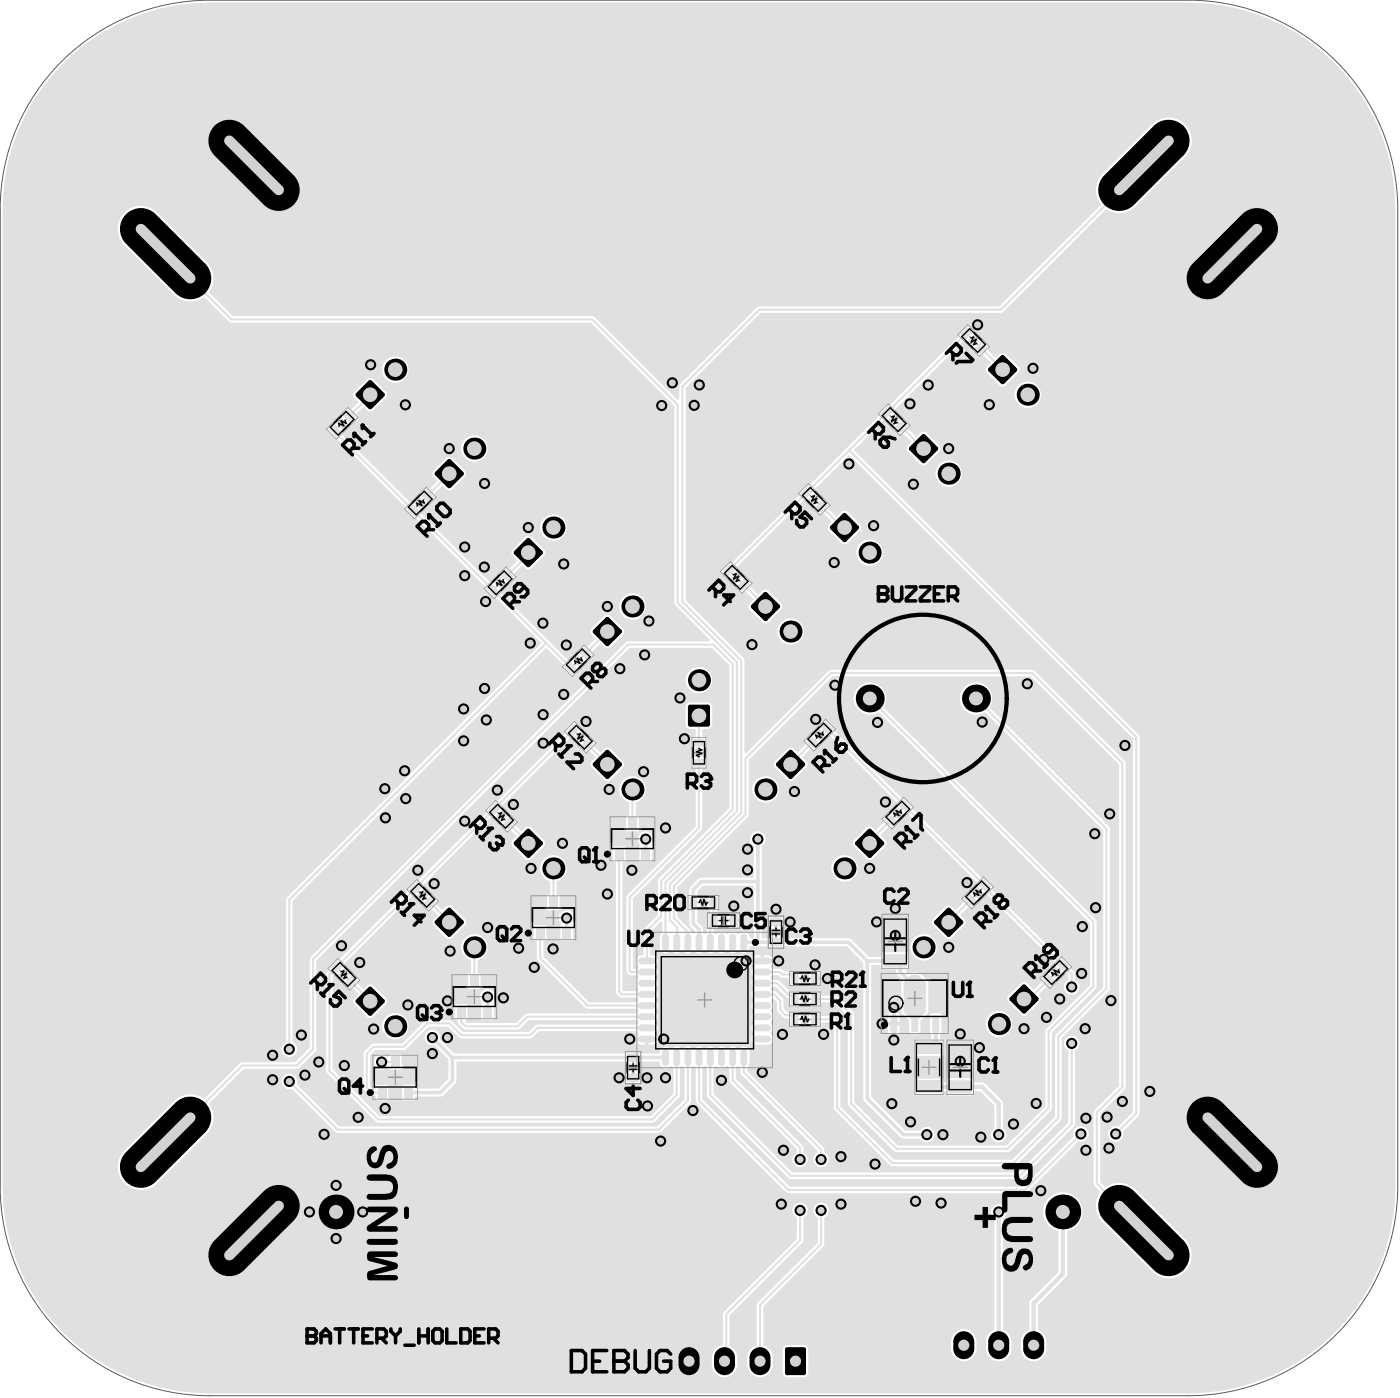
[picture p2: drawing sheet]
<svg xmlns="http://www.w3.org/2000/svg" width="167mm" height="167mm" viewBox="0 0 167 167" stroke-linecap="round" stroke-linejoin="round" font-family="sans-serif">
<g fill="#e0e0e0">
<path d="M107.7 117l.9-.9h.8l1 .9v3.5l-1 .9h-.8l-.9-.9z"/>
<path d="M83.1 106.2v.4l.2 .1v.2v1.2v.2l-.2 .1v1.4l.7 .7 .1 .7h.2l.2-.1v-2.2l.1-.1 .3-.1v-.3l-.3-.1-.1-.2v-1.3l.3-.2h.9l.2 .2 .1 1.3-.1 .2-.3 .1v.3h.2l.2 .1v1.5l-.2 .3h-.6v.5l.2 .1h.2a.65 .65 0 0 1 1.1 0h.3a.65 .65 0 0 1 1.1 0h.2a.68 .68 0 0 1 .8-.2 .68 .68 0 0 1 .4 .8h.6v-6.3h-6.1zM86.8 108.8l.4-.1v.7h-.5zM87.7 108.7l.4 .1 .1 .6h-.5zM86.7 109.9h.5v.7l-.4-.1zM87.7 109.9h.5v.5l-.1 .2h-.4z"/>
<path d="M7.5 7.5a24.5 24.5 0 0 0-7.2 17.5v116.3a24.7 24.7 0 0 0 24.7 24.7h116.6a24.7 24.7 0 0 0 24.7-24.7v-116.3a24.7 24.7 0 0 0-24.7-24.7h-116.6a24.7 24.7 0 0 0-17.5 7.2zM14.8 25.3a2.77 2.77 0 0 1 3.9 0l6.3 6.3a2.73 2.73 0 0 1-.1 3.2l2.8 2.9h43l10.1 9.9h.2v-1.6l.1-.3 9.3-9.2h28.7l12.2-12.1a2.73 2.73 0 0 1 .1-3.7l6.3-6.2a2.76 2.76 0 0 1 3.7 .5 2.76 2.76 0 0 1-.2 3.7l-6.3 6.2a2.76 2.76 0 0 1-3.1 0l-12.4 12.3-28.7 .1-9 8.9v25.3l7 7v11.1l.2 .1 10-9.9h24.1l.3 .1 10.8 10.8 .1 38.8-.2 .3-2.9 2.9v8.1l.6 .6a2.75 2.75 0 0 1 3.6 .3l6.3 6.3a2.76 2.76 0 0 1-.6 3.6 2.76 2.76 0 0 1-3.7-.1l-6.2-6.3a2.73 2.73 0 0 1 .1-3.2l-.7-.7-.2-.3v-8.5l.2-.3 2.9-2.9v-38.3l-10.5-10.5h-23.7l-10 10v6.7l-8.5 8.5v3.5l1.6 1.5 .2 .5h.2l.1-.3-.6-.7v-1.8l-.2-.1-.1-.2v-1.2l.1-.2 .2-.1v-.6l.1-.4 1-.9 .3-.2h6.3v-3.8a.93 .93 0 0 1-.3-1.4 .93 .93 0 0 1 1.4 0 .93 .93 0 0 1-.2 1.4v11.1h.7l.1-.3h.2h1.4h.2l.1 .3h7.6l.4 .1 2.1 2.1h1.5v-.4l.2-.2h2.9l.1 .3v1.5v.2l-.3 .1-.1 .2 .4 .4 .3-.3h.8l.2 .1 1 .9v.2v3.5v.2l-.9 .9v1.3l-.1 .2-.2 .1h-.9l-.1-.3v-1.3l-.9-.9-.1-.2v-3.5l.2-.3-.7-.8-.1-.4h-1.5l-.2-.2v-.4h-1.3v15.7l4.1 4.1h1.8a.93 .93 0 0 1 1.4-.3 .93 .93 0 0 1 0 1.5 .93 .93 0 0 1-1.4-.3h-2l-.4-.1-4.4-4.5v-16.3l-2-2h-7.4l-.1 .2-.2 .1h-1.4l-.2-.1-.1-.2h-2.2v.2a.67 .67 0 0 1-.4 .6 .67 .67 0 0 1-.8-.2h-.2l-.1 .1a.67 .67 0 0 1-1-.1h-.3v.1a.67 .67 0 0 1-1.1-.1h-.2l-.1 .1a.67 .67 0 0 1-1-.1h-.2l-.1 .1a.67 .67 0 0 1-1-.1h-.3v.1a.67 .67 0 0 1-1.1-.1h-.2l-.1 .1a.67 .67 0 0 1-1-.1h-.2l-.1 .1a.68 .68 0 0 1-.7 .1 .68 .68 0 0 1-.5-.6v-1.3l.1-.2 .2-.3v-1.2l-.2-.1-1.2 1.2v2.8a.7 .7 0 0 1 .8 .3 .7 .7 0 0 1-.2 .9v.2l.1 .1a.66 .66 0 0 1-.1 1v.3h.1a.66 .66 0 0 1-.1 1v.3l.1 .1a.66 .66 0 0 1-.1 1v.2l.1 .1a.66 .66 0 0 1-.1 1v.3h.1a.66 .66 0 0 1-.1 1v.3h.1a.66 .66 0 0 1-.1 1.1v.2l.3 .3h-2.6l.3-.3v-.2l-.2-.2h-11.7l-.7 .8-.3 .1h-8.2l-.3-.1-1.3-1.3h-2.3l-2.8 2.7-3.6 .1-.6 .5v3.8l.3 .3h.4v-.5h1.5v1.9h-1.5v-.6h-.7l-.7-.8-.1-4.2 .1-.3 1-.9h3.6l2.8-2.8h2.9l1.5 1.4h7.8l.8-.7 .3-.2h11.8l.2-.1v-.3l-.2-.1h-12.9l-1 1-.3 .1h-6.2l-.3-.1-.6-.6v-.4h-.4v-1.9h1.5v1.9h-.1l-.1 .2 .1 .1h6l1-1 .3-.1h13l.2-.1v-.3l-.2-.1h-5.9l-.2-.2-5.8-5.7v-2.2h-.4v-1.9h1.5v1.9h-.3v1.9l5.4 5.4h5.7l.2-.2v-.2l-.2-.2h-2a.98 .98 0 0 1-.5-.7v-15.4h-.4v-1.9h1.6v1.9h-.4v15.3l.1 .1h1.6l.2-.2v-.3a.65 .65 0 0 1 0-1v-.3l-.2-.1-.8-.1-.3-.2-.1-.3v-8.9l8.2-8.2v-6.9h-.3l-.2-.2v-1l.1-.2h.2h1.3l.2 .2v1l-.2 .2h-.3v7.2l-8.3 8.2v8.4h.5l.2-.2v-.2a.7 .7 0 0 1-.2-.9 .7 .7 0 0 1 .8-.3l.1-3.1 1.6-1.7 .1-4.2 8.4-8.6v-17l-2-2h-9.9l-37.3 37.2v10.6l-.1 .2-2.1 2.1h-6.4l-4.2 4.2 .1 .1a2.76 2.76 0 0 1-.4 3.5l-6.3 6.2a2.76 2.76 0 0 1-3.6-.6 2.76 2.76 0 0 1 .1-3.7l6.3-6.2a2.74 2.74 0 0 1 3.2 .1l4.4-4.3 6.5-.1 1.7-1.7v-10.6l.1-.2 37.6-37.5 .3-.1h9.6l.1-.2-4.1-4.1-.1-.3v-23.4l-10-10h-42.8l-.3-.1-3-2.9h-.1a2.77 2.77 0 0 1-3.5-.3l-6.2-6.3a2.76 2.76 0 0 1 .3-3.5zM116 41.4l.8-.9 .3-.1 .8 .8v.2l-.2 .3 1 .9 .4-.4a.53 .53 0 0 1 .8 0l1.5 1.5a.53 .53 0 0 1 0 .7l-1.5 1.5a.53 .53 0 0 1-.8 0l-1.5-1.5a.53 .53 0 0 1 0-.7l.5-.5-1-1-.2 .2h-.3l-.7-.8zM45.5 44a1.6 1.6 0 0 1 3.2 0 1.6 1.6 0 0 1-3.2 0zM120.9 47a1.6 1.6 0 0 1 3.2 0 1.6 1.6 0 0 1-3.2 0zM42.3 46.6l1.4-1.4a.53 .53 0 0 1 .8 0l1.5 1.4a.53 .53 0 0 1 0 .8l-1.5 1.5a.53 .53 0 0 1-.8 0l-.4-.5-.9 .9 .2 .3v.2l-.7 .8-.3-.1-.9-.9-.1-.3 .7-.7h.3l.3 .2 .9-.9-.5-.5a.53 .53 0 0 1 0-.8zM106.5 50.8l.9-.9 .2-.1 .8 .8v.2l-.2 .3 1 1 .5-.5a.53 .53 0 0 1 .8 0l1.4 1.5a.53 .53 0 0 1 0 .7l-1.4 1.5a.53 .53 0 0 1-.8 0l-1.5-1.5a.53 .53 0 0 1 0-.7l.5-.5-1-1-.3 .2h-.3l-.7-.7zM39 51l.7-.7h.3l.9 1v.2l-.2 .2 8.2 8.2 .2-.1h.2l.9 1-.1 .3 8.3 8.3 .2-.1h.2l1 1-.1 .3 8 8.1 .2-.2 .2 .1 .9 .9 .1 .2-.1 .2-.6 .6-.3 .1-1-1-.1-.2 .2-.2-2.1-2-30.2 30.1v16.8a.93 .93 0 0 1 .3 1.5 .93 .93 0 0 1-1.5 0 .93 .93 0 0 1 .4-1.5v-17.1l30.5-30.4-5.5-5.4-.3 .1-1-1-.1-.1 .2-.3-8.3-8.2-.4 .1-.9-1-.1-.1 .1-.3-8.1-8.1-.3-.1-.9-.9-.1-.1zM55 53.4a1.58 1.58 0 0 1 3.1 0 1.58 1.58 0 0 1-3.1 0zM111.5 56.4a1.6 1.6 0 0 1 3.2 0 1.6 1.6 0 0 1-3.2 0zM51.7 56l1.5-1.4a.53 .53 0 0 1 .7 0l1.5 1.4a.53 .53 0 0 1 0 .8l-1.5 1.5a.53 .53 0 0 1-.7 0l-.5-.5-1 1 .2 .3v.2l-.7 .8-.3-.1-.9-.9-.1-.3 .7-.7h.3l.3 .2 1-1-.5-.5a.53 .53 0 0 1 0-.8zM97 60.3l.8-.9 .3-.1 .8 .8v.2l-.2 .3 1 1 .6-.6a.53 .53 0 0 1 .7 0l1.5 1.5a.53 .53 0 0 1 0 .7l-1.5 1.5a.53 .53 0 0 1-.7 0l-1.5-1.5a.53 .53 0 0 1 0-.7l.3-.4-1-1-.2 .2h-.3l-.7-.7zM64.4 62.8a1.58 1.58 0 0 1 3.1 0 1.58 1.58 0 0 1-3.1 0zM102.1 65.8a1.58 1.58 0 0 1 3.1 0 1.58 1.58 0 0 1-3.1 0zM85.9 67.8l1-.9 .3 .1 8.1-8-.1-.4 .9-.9 .2-.1 .2 .1 8.3-8.2-.1-.4 .9-.9 .2-.1 .3 .2 8.2-8.2-.1-.4 .9-.9 .3-.1 .7 .7 .1 .2-.1 .2-.8 .9h-.2l-.3-.1-8.2 8.2 .1 .2v.2l-.9 .9-.2 .1-.2-.2-3.6 3.6 34 34v45l-.1 .3-1.8 1.8a.93 .93 0 0 1-.8 1.3 .93 .93 0 0 1-1-1 .93 .93 0 0 1 1.2-.8l1.7-1.7v-44.6l-33.8-33.7-4.1 4.1 .1 .2-.1 .2-.9 .9-.4-.1-8 8.1 .1 .3-.9 1h-.3l-.8-.7v-.2zM61.1 65.4l1.5-1.4a.53 .53 0 0 1 .7 0l1.5 1.4a.53 .53 0 0 1 0 .8l-1.5 1.5a.53 .53 0 0 1-.7 0l-.4-.4-1 1 .3 .3-.1 .3-.7 .7-.3-.1-.9-.9v-.3l.7-.7h.2l.3 .2 1-1-.6-.6a.53 .53 0 0 1 0-.8zM87.7 69.6l.8-.9 .3-.1 .8 .8v.2l-.2 .3 1 1 .5-.5a.53 .53 0 0 1 .7 0l1.5 1.5a.53 .53 0 0 1 0 .7l-1.5 1.5a.53 .53 0 0 1-.7 0l-1.5-1.5a.53 .53 0 0 1 0-.7l.4-.5-1-1-.2 .2h-.3l-.7-.8zM73.8 72.2a1.6 1.6 0 0 1 3.2 0 1.6 1.6 0 0 1-3.2 0zM92.6 75.2a1.6 1.6 0 0 1 3.2 0 1.6 1.6 0 0 1-3.2 0zM70.5 74.8l1.5-1.4a.53 .53 0 0 1 .8 0l1.5 1.4a.53 .53 0 0 1 0 .8l-1.5 1.5a.53 .53 0 0 1-.8 0l-.4-.5-1 1 .2 .3v.2l-.8 .8-.3-.1-.9-.9v-.3l.7-.7h.3l.2 .2 1-1-.5-.5a.53 .53 0 0 1 0-.8zM81.7 81a1.6 1.6 0 0 1 3.2 0 1.6 1.6 0 0 1-3.2 0zM102.3 81.8a1.93 1.93 0 0 1 2.6-.1 1.93 1.93 0 0 1 .4 2.5l25.4 25.4v8l-5.3 5.4-.1 9.1-5 5.1h-13.5l-.2-.1-5.5-5.5v-10.6l-1.7-1.6h-1.5l-.1 .3-.2 .2h-.9l-.3-.2v-1.3l.1-.2 .2-.1h.9l.2 .2 .1 .3h1.8l2.1 2.1v10.6l5.2 5.1h13l4.6-4.6v-9.1l5.3-5.4v-7.4l-25.2-25.1a1.93 1.93 0 0 1-2.5-.4 1.93 1.93 0 0 1 .1-2.6zM115 81.8a1.93 1.93 0 0 1 2.5-.1 1.93 1.93 0 0 1 .4 2.5l14.3 14.4v19.3l-5.7 5.7v9.7l-5.4 5.5-.3 .1h-14.6l-6.8-6.8v-9.8l-.5-.5h-1l-.1 .3-.1 .2h-1.1l-.2-.3v-1.2l.1-.2 .2-.1h.9l.2 .2 .1 .3h1.3l.9 1 .1 9.8 6.3 6.3h14.1l5.2-5.1v-9.7l5.7-5.7v-18.7l-14.1-14.1a1.93 1.93 0 0 1-2.6-.4 1.93 1.93 0 0 1 .2-2.6zM97.6 86.4l.7-.7 .3 .1 1 .9-.1 .4 8 8 .3-.1 1 .9 .1 .2-.1 .2 8.2 8.3 .4-.1 .9 .9 .1 .3-.2 .2 8.1 8.2 .4-.1 .9 .9 .1 .2-.1 .2 .5 .6v.8a.93 .93 0 0 1 .4 1.4 .93 .93 0 0 1-1.5 0 .93 .93 0 0 1 .3-1.4v-.5l-.3-.3-.2 .1-.2-.1-.9-.8v-.2l.1-.3-8.2-8.1-.3-.1-.9-.8v-.2l.1-.3-8.3-8.2-.2 .1-.2-.1-.9-.9 .1-.4-8.1-8-.2 .1-.2-.1-.9-.8-.1-.2zM81.9 83.8l.4-.1h2.1a.53 .53 0 0 1 .5 .5v2.1a.53 .53 0 0 1-.5 .5h-.7v.9l.3 .1 .2 .2v1l-.3 .2h-1.2l-.2-.1-.1-.2v-.9l.2-.2 .3-.1v-.9h-.6a.53 .53 0 0 1-.6-.5v-2.1zM69.1 88.6l.9-.9h.2l.8 .7v.2l-.2 .3 .8 .7 .4-.4a.53 .53 0 0 1 .8 0l1.5 1.5a.53 .53 0 0 1 0 .7l-1.5 1.5a.53 .53 0 0 1-.8 0l-1.5-1.5a.53 .53 0 0 1 0-.7l.5-.5-.7-.8-.3 .3-.3-.1-.7-.7zM92.4 90.7l1.5-1.5a.53 .53 0 0 1 .7 0l.5 .4 1-1-.3-.2v-.2l.8-.8 .3 .1 .9 .8 .1 .3-.7 .8h-.3l-.3-.2-1 1 .5 .5a.53 .53 0 0 1 0 .7l-1.5 1.5a.53 .53 0 0 1-.7 0l-1.5-1.5a.53 .53 0 0 1 0-.7zM89.7 94a1.58 1.58 0 0 1 3.1 0 1.58 1.58 0 0 1-3.1 0zM74.3 92.9a1.58 1.58 0 0 1 2.5 .3 1.58 1.58 0 0 1-1 2.4v1.6h.3v1.8h-1.5v-1.8h.4v-1.6a1.58 1.58 0 0 1-.7-2.7zM59.7 98l.9-.9h.2l.8 .8v.2l-.2 .2 .7 .7 .5-.4a.53 .53 0 0 1 .7 0l1.5 1.5a.53 .53 0 0 1 0 .7l-1.5 1.5a.53 .53 0 0 1-.7 0l-1.5-1.5a.53 .53 0 0 1 0-.7l.5-.5-.7-.7-.3 .2-.3-.1-.7-.7zM101.8 100.1l1.5-1.5a.53 .53 0 0 1 .7 0l.4 .3 1-1-.2-.2v-.2l.7-.8 .3 .1 .9 .8 .1 .3-.7 .7-.3 .1-.3-.2-1 1 .6 .6a.53 .53 0 0 1 0 .7l-1.5 1.5a.53 .53 0 0 1-.7 0l-1.5-1.5a.53 .53 0 0 1 0-.7zM76.3 99.3a.95 .95 0 0 1 1.3 0 .95 .95 0 0 1 0 1.3l.1 .2v1.9h-1.5v-1.9l.1-.2a1.01 1.01 0 0 1 0-1.3zM99.1 103.4a1.58 1.58 0 0 1 3.1 0 1.58 1.58 0 0 1-3.1 0zM64.8 102.3a1.58 1.58 0 0 1 2.5 .3 1.58 1.58 0 0 1-1 2.4v1.6h.4v1.8h-1.5v-1.8h.4v-1.6a1.58 1.58 0 0 1-.8-2.7zM50.3 107.4l.9-.9h.3l.7 .8v.2l-.2 .2 .7 .7 .5-.4a.53 .53 0 0 1 .7 0l1.5 1.5a.53 .53 0 0 1 0 .7l-1.5 1.5a.53 .53 0 0 1-.7 0l-1.5-1.5a.53 .53 0 0 1 0-.7l.5-.5-.7-.7-.3 .2-.3-.1-.7-.7zM91.6 109.1h.7v.5h-.8zM92.7 109.1h.7l.1 .5h-.8zM91.5 110h.8v.6l-.7-.1zM92.7 110h.8l-.1 .4-.1 .2h-.6zM111.2 109.5l1.5-1.5a.53 .53 0 0 1 .7 0l.5 .4 1-1-.2-.2v-.2l.8-.8 .2 .1 .9 .8 .1 .3-.7 .7-.3 .1-.3-.2-1 1 .5 .5a.53 .53 0 0 1 0 .7l-1.5 1.5a.53 .53 0 0 1-.7 0l-1.5-1.5a.53 .53 0 0 1 0-.7zM66.9 108.7a.95 .95 0 0 1 1.3 0 .95 .95 0 0 1 0 1.3l.1 .2v1.9h-1.5v-1.9l.1-.2a1 1 0 0 1 0-1.3zM89.7 114l.3-.2h.6v.4h-1zM91.1 113.8a.84 .84 0 0 1 1 .4h-1zM108.5 112.8a1.6 1.6 0 0 1 3.2 0 1.6 1.6 0 0 1-3.2 0zM89.6 114.7h2.5l-.2 .3v.2l.1 .2h1.1l.3 .3h1.8l.2 .1v1.4v.2h-.2h-.9h-.2l-.1-.2v-.7l-.9-.1-.3-.2h-.8l-.1 .1v.3l.1 .1 .8 .1 1.4 1.3h1l.2 .2v1.3v.2l-.2 .1h-.9l-.3-.2v-.8l-.2-.1-1.4-1.3h-.4l-.1 .1v.3l.1 .2 .5 .1 .9 .8v1.1l.4 .4h1.4l.2 .1v.2v1.2v.2l-.2 .1h-.9l-.2-.1-.1-.2v-.7h-.5l-.9-.9v-1.1l-.4-.4-.3 .1 .1 .3a.66 .66 0 0 1-.1 1v.3a.65 .65 0 0 1 0 1v.3a.65 .65 0 0 1 0 1.1v.2a.67 .67 0 0 1 .2 .8 .67 .67 0 0 1-.6 .4h-1.3a.67 .67 0 0 1-.6-.4 .67 .67 0 0 1 .2-.8v-.2a.65 .65 0 0 1 0-1.1v-.3a.65 .65 0 0 1 0-1v-.3a.65 .65 0 0 1 0-1.1v-.2a.65 .65 0 0 1 0-1.1v-.3a.65 .65 0 0 1 0-1v-.3a.65 .65 0 0 1 0-1.1v-.2zM96.5 115.7h.4v.6h-.5zM97.4 115.7h.4l.1 .6h-.5zM96.4 116.8h.5v.6h-.4zM97.4 116.8h.5l-.1 .5-.1 .1h-.3zM55.4 111.7a1.58 1.58 0 0 1 2.5 .3 1.58 1.58 0 0 1-1 2.4v1.6h.4v1.8h-1.5v-1.8h.3v-1.6a1.58 1.58 0 0 1-.7-2.7zM40.9 116.8l.9-.8 .2-.1 .1 .1 .7 .6v.3l-.2 .2 .7 .7 .4-.4a.53 .53 0 0 1 .8 0l1.5 1.5a.53 .53 0 0 1 0 .7l-1.5 1.5a.53 .53 0 0 1-.8 0l-1.4-1.5a.53 .53 0 0 1 0-.7l.5-.5-.7-.7-.3 .2h-.3l-.7-.8zM120.2 118.6l1.5-1.5a.53 .53 0 0 1 .7 0l.8 .8 1-1-.2-.2v-.3l.7-.6 .2-.1 .2 .1 .8 .8 .1 .3-.7 .7-.3 .1-.2-.2-1 1a.59 .59 0 0 1 .1 .9l-1.5 1.4a.53 .53 0 0 1-.7 0l-1.5-1.4a.53 .53 0 0 1 0-.8zM57.5 118.1a.95 .95 0 0 1 1.3 0 .95 .95 0 0 1 0 1.3l.1 .2v1.9h-1.5v-1.9v-.2a1.01 1.01 0 0 1 .1-1.3zM105.9 120.8l.4-.1v1h-.4v-.8zM106.7 120.7h.3l.2 .1v.9h-.5zM105.9 122.1h.4v1.1h-.3l-.1-.2zM106.7 122.1h.5v.8l-.2 .3h-.3zM117.5 122a1.58 1.58 0 0 1 3.1 0 1.58 1.58 0 0 1-3.1 0zM45.5 122.2a1.6 1.6 0 0 1 3.2 0 1.6 1.6 0 0 1-3.2 0zM75.8 124h1.1v.4a.84 .84 0 0 1-1.1-.4zM77.3 124h1.1a.79 .79 0 0 1-1.1 .4zM67.4 86.9l.8-.9 .2-.1 .2 .1 .7 .7v.1v.2l-.9 .9-.2 .1-.2-.1-8.2 8.1 .1 .3v.1l-1 1-.3-.1-8.2 8.1 .1 .2v.2l-.9 .9-.2 .1-.2-.1-8.2 8.1 .1 .2v.2l-.9 .9-.2 .1-.2-.1-.1 .2v11.1l5.5 5.6h32.4l2.7-2.7v-3.2l-.2-.1h-.2l-.1 .1a.69 .69 0 0 1-.8 .1 .69 .69 0 0 1-.4-.8h-2.2v.2l-.2 .1h-1.4l-.2-.1-.1-.2h-20.1v2.5l-1.6 1.6-.3 .1h-3.1v.5h-1.5v-1.9h1.5v.5h2.9l1.1-1.2v-2.3l-1.6-1.7h-.3a.93 .93 0 0 1-.9-1 .93 .93 0 0 1 1.1-.8 .93 .93 0 0 1 .7 1.1l1.7 1.7h20.4l.1-.2 .2-.1h1.4l.2 .1v.2h2.2a.69 .69 0 0 1 .4-.8 .69 .69 0 0 1 .9 .2h.2h.1a.67 .67 0 0 1 1 0h.2h.1a.67 .67 0 0 1 1 0h.3a.67 .67 0 0 1 1.1 0h.2h.1a.67 .67 0 0 1 1 0h.2h.1a.67 .67 0 0 1 1 0h.3a.67 .67 0 0 1 1.1 0h.2h.1a.68 .68 0 0 1 .7-.2 .68 .68 0 0 1 .4 .6v1.3v.2l-.3 .3v.5l9.1 9 .2 .3v.4l.2 .1a.93 .93 0 0 1 0 1.4 .93 .93 0 0 1-1.4-.2 .93 .93 0 0 1 .3-1.3l.1-.2-9.1-9.1-.1-.3v-.6l-.2-.1h-.2l-.2 .1v1.4l7.9 7.9 .2 .3v.6l.2 .1a.93 .93 0 0 1 0 1.4 .93 .93 0 0 1-1.4-.2 .93 .93 0 0 1 .4-1.3v-.4l-8-7.9-.1-.3v-1.6l-.1-.1h-.3a.65 .65 0 0 1-1.1 0h-.2l-.2 .1v3.2l9.4 9.4h27l5.9-6v-8.6a.93 .93 0 0 1-.3-1.4 .93 .93 0 0 1 1.5 0 .93 .93 0 0 1-.4 1.4v8.9l-6.3 6.3-.2 .1h-27.5l-9.7-9.7-.1-.3v-3.3l-.2-.1h-.2l-.2 .1v3.8l10.4 10.4h27.9l6-5.9a.93 .93 0 0 1 .7-1.3 .93 .93 0 0 1 1.1 1.1 .93 .93 0 0 1-1.3 .7l-6.1 6.1-.3 .1h-28.1l-.3-.1-10.7-10.6-.1-.3v-4l-.1-.1h-.3l-.1 .1-.1 4.2-3.5 3.5-.3 .1h-38.3l-.2-.1-5.2-5.1h-.3a.94 .94 0 0 1-1-1 .94 .94 0 0 1 1.2-.8 .94 .94 0 0 1 .7 1.2l5 5.1h38l3.2-3.3v-3.8l-.2-.1h-.2l-.2 .1v3.5l-3 3-.2 .1h-32.7l-.3-.1-5.9-5.9v-11.6l.1-.3 .2-.2-.1-.3 .1-.2 .9-.8 .2-.1 .2 .1 8.1-8.2-.1-.2 .1-.2 .9-.9 .4 .1 8.1-8.2-.1-.2 .1-.2 .9-.9 .4 .1 8.1-8.2-.1-.2zM110.9 120.8l.2-.1h.8l.3 .1v2.1l-.2 .3v.6h.4v2h-3.4v-2h2v-.6l-.1-.3v-2zM44.8 125.8a.94 .94 0 0 1 1.3 0h.3v-.2h1.5v1.8h-1.5v-.2h-.3a.94 .94 0 0 1-1.3 0 .94 .94 0 0 1 0-1.4zM74.6 127.7l.6-.1v.6h-.7zM75.7 127.6l.7 .1v.5h-.7zM74.5 128.6h.7v.5l-.6-.1zM75.7 128.6h.7v.4l-.1 .1h-.6zM109 128.5h3.4v.4h.4v-.3l.3-.2h2.7l.3 .2v.3l1.1 .1 2.3 2.3 .1 3.1a.93 .93 0 0 1 .1 1.4 .93 .93 0 0 1-1.4 0 .93 .93 0 0 1 .2-1.4v-2.7l-1.7-1.7h-.7v.3l-.3 .2h-2.7l-.3-.2v-.3h-.4v.5h-3.4zM113.8 158.7a1.52 1.52 0 0 1 1.7-.3 1.52 1.52 0 0 1 .9 1.4 1.97 1.97 0 0 1-.8 2.2 1.52 1.52 0 0 1-2.2-1.4 2.1 2.1 0 0 1 .4-1.9zM118.4 143.7a.93 .93 0 0 1 1.3 0 .93 .93 0 0 1-.1 1.4v13.3a1.47 1.47 0 0 1 1 1.4 1.97 1.97 0 0 1-.8 2.2 1.52 1.52 0 0 1-2.3-1.4 1.97 1.97 0 0 1 .8-2.1l.2-.1v-13.3a.9 .9 0 0 1-.1-1.4zM125 142.7a2.35 2.35 0 0 1 3.7 .5 2.35 2.35 0 0 1-1.5 3.4v5.3l-3.5 3.5v3a1.47 1.47 0 0 1 1 1.4 1.97 1.97 0 0 1-.7 2.2 1.52 1.52 0 0 1-2.3-1.4 1.97 1.97 0 0 1 .7-2.1l.3-.1v-3.4l3.5-3.5v-4.9a2.34 2.34 0 0 1-1.2-3.9zM93.5 160.4l.3-.2h2a.51 .51 0 0 1 .5 .5v2.8a.51 .51 0 0 1-.5 .6h-2a.51 .51 0 0 1-.5-.6v-2.8zM94.7 143.5a.93 .93 0 0 1 1.4 .1 .93 .93 0 0 1-.3 1.4v2.7l-.2 .3-8.6 8.7v3.6a1.46 1.46 0 0 1 .9 1.4 1.97 1.97 0 0 1-.8 2.2 1.52 1.52 0 0 1-2.3-1.4 1.97 1.97 0 0 1 .8-2.1l.6-.2v-3.8l8.8-8.8v-2.6a.93 .93 0 0 1-.3-1.5zM97.2 143.5a.93 .93 0 0 1 1.4 .1 .93 .93 0 0 1-.3 1.4v3.2l-.2 .3-7.1 7.1v4.6a1.51 1.51 0 0 1 1.1 1.5 1.97 1.97 0 0 1-.8 2.2 1.52 1.52 0 0 1-2.2-1.4 1.97 1.97 0 0 1 .7-2.1l.4-.2v-4.9l7.3-7.3v-3a.93 .93 0 0 1-.3-1.5z"/>
</g>
<g fill="none" stroke="#e0e0e0" stroke-width=".25">
<path d="M136.3 19.7v.2M105.7 49.1h.1M110 53.4h.1M116.9 41.4h.1M63 65.8v.3M72.4 75.2h.1M100.4 62.8h.3M58.9 96.3v.1M68.3 87h.1M72.4 91h.1M83.3 90.9h.1M94.2 91h.1"/>
<path d="M63 100.4h.1M75 115.6l.2 .2h1.9M79.8 109.6l.9 .9M80.7 112.2h.1M85 109.6v.3l-.3 .3M93 115.8l.3 .3M93 119.2v1.1l.6 .6M94.7 116.4v.1M94.7 118.9v.1M103.6 100.2v.2M113.1 109.8h.1M117.4 105.5v.2"/>
<path d="M122.5 119.2v.1M127.7 116v1.6M77.1 122.4h.1M88.6 126v1.7M94.7 121.3v.1M95.4 136.7v1.4M86.6 161.9l-.2 .2"/>
</g>
<path d="M110.7 124.8h.3M110.7 129.5h.1M114.4 129.5h.1" fill="none" stroke="#e0e0e0" stroke-width=".51"/>
<path d="M90.3 99.9h.1M58.1 118.8v1.7M82.6 110l.7 .7M82.6 106v1.5M90.3 112.2h-1.7M106.7 114.5h.1" fill="none" stroke="#e0e0e0" stroke-width=".42"/>
<circle cx="51.5" cy="123.6" r=".21" fill="#e0e0e0"/>
<g fill="none" stroke="#e0e0e0" stroke-width=".25">
<path d="M136.3 19.9l-17 17h-28.8l-9.2 9.1v25.7l7 7v18.1l-8.5 8.5v4.3M19.7 30.2l7.9 7.8h43l10.2 10.2v23.6l7 7.1v17.7l-8.5 8.5v7.1M115.2 39.7l-9.4 9.4M39.9 51.3v.2l28.2 28.1M44.1 47l-2.5 2.6M53.5 56.4l-2.6 2.7M101.2 53.6l34.2 34.2v44.8l-2.4 2.5M105.7 49.1l-18.8 18.8M107.4 50.8l2.6 2.6M116.9 41.4l2.6 2.6M63 66.1l-2.3 2.3M65.1 76.6l-30.6 30.6v17.8"/>
<path d="M72.4 75.2l-2.6 2.7M88.6 69.6l2.6 2.6M91.2 72.2h.1M97.9 60.3l2.5 2.5M58.9 96.4l-19.6 19.7v11.4l5.8 5.8h32.7l2.9-2.9v-4.4M60.7 98.1l2.3 2.3M68.3 87l-9.4 9.3M70.2 88.8l2.2 2.2M75.4 94v4.2M83.3 85.2v3.3M83.3 90.9v7.7l-8.3 8.3v8.7M96.8 88.4l-2.6 2.6"/>
<path d="M98.6 86.7l18.8 18.8M103.7 83.2l26.6 26.6v7.7l-5.3 5.3v9.2l-4.9 4.8h-13.3l-5.4-5.3v-10.7l-1.8-1.8h-2.5M106.2 97.7l-2.6 2.5M116.3 83.2l15.6 15.5v19.1l-5.8 5.7v9.7l-5.3 5.3h-14.4l-6.6-6.6v-9.8l-.8-.7h-1.9M41.8 116.9l2.3 2.4M51.2 107.4l2.3 2.4M56.5 112.8v4.6M64.4 111.1v3l5.6 5.7h7.1M66 103.4v4.1M73.8 101.8v16.3l.3 .3h3M77.1 114.4v-3.6l1.7-1.7v-4.2l8.5-8.5v-17.3l-2.3-2.3h-10.1l-37.6 37.4v10.8l-1.9 1.9h-6.5l-6 6M80.7 110.5v1.7"/>
<path d="M82 112.2v-1.2l-1.7-1.6v-3.9l8.5-8.5v-6.6l10.3-10.2h23.9l10.8 10.7v38.6l-3.1 3v8.5l5.6 5.6M84.7 110.2v2M85 107.5v2.1M90.9 117.1h1.7l1.5 1.5h.3l.3 .3M90.9 118.4h1.4l.7 .8M90.9 115.8h2.1M93.3 116.1h1.1l.3 .3M115.7 107.2l-2.6 2.6M117.4 105.7l10.3 10.3M125 116.7l-2.5 2.5M45.5 126.5h1.6M47.1 126.5h.1"/>
<path d="M55 120.5v1.2l.5 .5h6.2l1.2-1.1h14.2M77.1 122.4h-13l-.9 .9h-8.2l-1.4-1.4h-2.7l-2.8 2.8h-3.6l-.8 .8v4.1l.6 .5h1.2M82 126v5.1l-3.5 3.5h-38.3l-5.7-5.8M83.3 126v5.1l10.7 10.6h28.1l6.7-6.6M87.3 126v2.7l8.1 8M88.6 127.7l9.3 9.2v1.2M93.6 120.9h.8l.3 .4M127.7 124.3v9.6l-6.1 6.1h-27.3l-9.6-9.6v-4.4M95.4 144.2v3.5l-8.8 8.8v5.4M97.9 144.2v4l-7.3 7.3v6.6"/>
</g>
<path d="M110.7 129.5h6.3l2 1.9v3.7M111.5 121.9v2.4l-.5 .5M119 144.4v15.8M126.7 144.4v7.3l-3.5 3.5v5" fill="none" stroke="#e0e0e0" stroke-width=".51"/>
<path d="M77 99.9v1.8M90.3 99.9v12.3h10.8l2.3 2.3M67.5 109.3v1.8M82.6 107.5v2.5M83.3 110.7v1.5M90.3 105h-6.7l-1 1M103.4 114.5h3.3l.6 .5v.7l1.7 1.8v4.7M103.4 114.5v16.3l4.3 4.3h2.8M51.5 123.6l2.4 2.4M53.9 126v2.7l-1.4 1.4h-3.8M53.9 126h25.4M110.5 135.1h.1" fill="none" stroke="#e0e0e0" stroke-width=".42"/>
<circle cx="122.1" cy="122.5" r=".67" fill="#000"/>
<circle cx="122.1" cy="122.5" r=".42" fill="#d2d2d2"/>
<circle cx="113.1" cy="112.8" r=".67" fill="#000"/>
<circle cx="113.1" cy="112.8" r=".42" fill="#d2d2d2"/>
<circle cx="103.7" cy="103.4" r=".67" fill="#000"/>
<circle cx="103.6" cy="103.4" r=".42" fill="#d2d2d2"/>
<circle cx="94.7" cy="94.3" r=".67" fill="#000"/>
<circle cx="94.7" cy="94.3" r=".42" fill="#d2d2d2"/>
<circle cx="123.1" cy="43.9" r=".67" fill="#000"/>
<circle cx="123.1" cy="43.9" r=".42" fill="#d2d2d2"/>
<circle cx="113.1" cy="53.4" r=".67" fill="#000"/>
<circle cx="113.1" cy="53.4" r=".42" fill="#d2d2d2"/>
<circle cx="104.1" cy="62.6" r=".67" fill="#000"/>
<circle cx="104.1" cy="62.6" r=".42" fill="#d2d2d2"/>
<circle cx="72.4" cy="72.2" r=".67" fill="#000"/>
<circle cx="72.4" cy="72.2" r=".42" fill="#d2d2d2"/>
<circle cx="63" cy="62.8" r=".67" fill="#000"/>
<circle cx="63" cy="62.8" r=".42" fill="#d2d2d2"/>
<circle cx="44.2" cy="43.4" r=".67" fill="#000"/>
<circle cx="44.2" cy="43.4" r=".42" fill="#d2d2d2"/>
<circle cx="53.5" cy="53.4" r=".67" fill="#000"/>
<circle cx="53.5" cy="53.4" r=".42" fill="#d2d2d2"/>
<circle cx="60" cy="118.9" r=".67" fill="#000"/>
<circle cx="60" cy="118.9" r=".42" fill="#d2d2d2"/>
<circle cx="63.7" cy="115.2" r=".67" fill="#000"/>
<circle cx="63.7" cy="115.2" r=".42" fill="#d2d2d2"/>
<circle cx="65.9" cy="113" r=".67" fill="#000"/>
<circle cx="65.9" cy="113" r=".42" fill="#d2d2d2"/>
<circle cx="72.4" cy="106.5" r=".67" fill="#000"/>
<circle cx="72.4" cy="106.5" r=".42" fill="#d2d2d2"/>
<circle cx="75.3" cy="103.7" r=".67" fill="#000"/>
<circle cx="75.3" cy="103.7" r=".42" fill="#d2d2d2"/>
<circle cx="79.3" cy="98.6" r=".67" fill="#000"/>
<circle cx="79.3" cy="98.6" r=".42" fill="#d2d2d2"/>
<circle cx="51.5" cy="125.5" r=".67" fill="#000"/>
<circle cx="51.5" cy="125.5" r=".42" fill="#d2d2d2"/>
<circle cx="53.3" cy="123.6" r=".67" fill="#000"/>
<circle cx="53.3" cy="123.6" r=".42" fill="#d2d2d2"/>
<circle cx="53.3" cy="119.2" r=".67" fill="#000"/>
<circle cx="53.3" cy="119.2" r=".42" fill="#d2d2d2"/>
<circle cx="61.8" cy="112.9" r=".67" fill="#000"/>
<circle cx="61.8" cy="112.9" r=".42" fill="#d2d2d2"/>
<circle cx="71.6" cy="103.1" r=".67" fill="#000"/>
<circle cx="71.6" cy="103.1" r=".42" fill="#d2d2d2"/>
<circle cx="51.5" cy="123.6" r=".67" fill="#000"/>
<circle cx="51.5" cy="123.6" r=".42" fill="#d2d2d2"/>
<circle cx="89.1" cy="106.3" r=".67" fill="#000"/>
<circle cx="89.1" cy="106.3" r=".42" fill="#d2d2d2"/>
<circle cx="89.1" cy="103.6" r=".67" fill="#000"/>
<circle cx="89.1" cy="103.6" r=".42" fill="#d2d2d2"/>
<circle cx="106.5" cy="123.9" r=".67" fill="#000"/>
<circle cx="106.5" cy="123.9" r=".42" fill="#d2d2d2"/>
<circle cx="114.4" cy="126.4" r=".67" fill="#000"/>
<circle cx="114.4" cy="126.4" r=".42" fill="#d2d2d2"/>
<circle cx="124.7" cy="121.2" r=".67" fill="#000"/>
<circle cx="124.7" cy="121.2" r=".42" fill="#d2d2d2"/>
<circle cx="116.9" cy="135.4" r=".67" fill="#000"/>
<circle cx="116.9" cy="135.4" r=".42" fill="#d2d2d2"/>
<circle cx="120.8" cy="133.9" r=".67" fill="#000"/>
<circle cx="120.8" cy="133.9" r=".42" fill="#d2d2d2"/>
<circle cx="123.5" cy="131.4" r=".67" fill="#000"/>
<circle cx="123.5" cy="131.4" r=".42" fill="#d2d2d2"/>
<circle cx="124.1" cy="141.8" r=".67" fill="#000"/>
<circle cx="124.1" cy="141.8" r=".42" fill="#d2d2d2"/>
<circle cx="109.1" cy="143.1" r=".67" fill="#000"/>
<circle cx="109.1" cy="143.1" r=".42" fill="#d2d2d2"/>
<circle cx="112.2" cy="143.3" r=".67" fill="#000"/>
<circle cx="112.2" cy="143.3" r=".42" fill="#d2d2d2"/>
<circle cx="112.4" cy="135.1" r=".67" fill="#000"/>
<circle cx="112.4" cy="135.1" r=".42" fill="#d2d2d2"/>
<circle cx="104.3" cy="138.7" r=".67" fill="#000"/>
<circle cx="104.3" cy="138.7" r=".42" fill="#d2d2d2"/>
<circle cx="100.2" cy="137.8" r=".67" fill="#000"/>
<circle cx="100.2" cy="137.8" r=".42" fill="#d2d2d2"/>
<circle cx="100.2" cy="143.4" r=".67" fill="#000"/>
<circle cx="100.2" cy="143.4" r=".42" fill="#d2d2d2"/>
<circle cx="93.1" cy="143.4" r=".67" fill="#000"/>
<circle cx="93.1" cy="143.4" r=".42" fill="#d2d2d2"/>
<circle cx="44.5" cy="122.6" r=".67" fill="#000"/>
<circle cx="44.5" cy="122.6" r=".42" fill="#d2d2d2"/>
<circle cx="48.6" cy="119.7" r=".67" fill="#000"/>
<circle cx="48.6" cy="119.7" r=".42" fill="#d2d2d2"/>
<circle cx="53.6" cy="113.3" r=".67" fill="#000"/>
<circle cx="53.6" cy="113.3" r=".42" fill="#d2d2d2"/>
<circle cx="58.1" cy="110.5" r=".67" fill="#000"/>
<circle cx="58.1" cy="110.5" r=".42" fill="#d2d2d2"/>
<circle cx="63.3" cy="103.4" r=".67" fill="#000"/>
<circle cx="63.3" cy="103.4" r=".42" fill="#d2d2d2"/>
<circle cx="67" cy="100.4" r=".67" fill="#000"/>
<circle cx="67" cy="100.4" r=".42" fill="#d2d2d2"/>
<circle cx="81.6" cy="88" r=".67" fill="#000"/>
<circle cx="81.6" cy="88" r=".42" fill="#d2d2d2"/>
<circle cx="81" cy="83.1" r=".67" fill="#000"/>
<circle cx="81" cy="83.1" r=".42" fill="#d2d2d2"/>
<circle cx="76.7" cy="91.9" r=".67" fill="#000"/>
<circle cx="76.7" cy="91.9" r=".42" fill="#d2d2d2"/>
<circle cx="72.6" cy="94" r=".67" fill="#000"/>
<circle cx="72.6" cy="94" r=".42" fill="#d2d2d2"/>
<circle cx="99.4" cy="67" r=".67" fill="#000"/>
<circle cx="99.4" cy="67" r=".42" fill="#d2d2d2"/>
<circle cx="108.9" cy="57.7" r=".67" fill="#000"/>
<circle cx="108.9" cy="57.7" r=".42" fill="#d2d2d2"/>
<circle cx="137" cy="130" r=".67" fill="#000"/>
<circle cx="137" cy="130" r=".42" fill="#d2d2d2"/>
<circle cx="130.5" cy="99.3" r=".67" fill="#000"/>
<circle cx="130.5" cy="99.3" r=".42" fill="#d2d2d2"/>
<circle cx="132.3" cy="96.9" r=".67" fill="#000"/>
<circle cx="132.3" cy="96.9" r=".42" fill="#d2d2d2"/>
<circle cx="132.4" cy="119.2" r=".67" fill="#000"/>
<circle cx="132.4" cy="119.2" r=".42" fill="#d2d2d2"/>
<circle cx="129.3" cy="122.5" r=".67" fill="#000"/>
<circle cx="129.3" cy="122.5" r=".42" fill="#d2d2d2"/>
<circle cx="130.6" cy="108.1" r=".67" fill="#000"/>
<circle cx="130.6" cy="108.1" r=".42" fill="#d2d2d2"/>
<circle cx="129" cy="110.4" r=".67" fill="#000"/>
<circle cx="129" cy="110.4" r=".42" fill="#d2d2d2"/>
<circle cx="128.9" cy="115.9" r=".67" fill="#000"/>
<circle cx="128.9" cy="115.9" r=".42" fill="#d2d2d2"/>
<circle cx="126.3" cy="119" r=".67" fill="#000"/>
<circle cx="126.3" cy="119" r=".42" fill="#d2d2d2"/>
<circle cx="124.4" cy="114.3" r=".67" fill="#000"/>
<circle cx="124.4" cy="114.3" r=".42" fill="#d2d2d2"/>
<circle cx="115.3" cy="105.1" r=".67" fill="#000"/>
<circle cx="115.3" cy="105.1" r=".42" fill="#d2d2d2"/>
<circle cx="97.2" cy="85.7" r=".67" fill="#000"/>
<circle cx="97.2" cy="85.7" r=".42" fill="#d2d2d2"/>
<circle cx="105.5" cy="95.5" r=".67" fill="#000"/>
<circle cx="105.5" cy="95.5" r=".42" fill="#d2d2d2"/>
<circle cx="89.1" cy="101.1" r=".67" fill="#000"/>
<circle cx="89.1" cy="101.1" r=".42" fill="#d2d2d2"/>
<circle cx="45.9" cy="97.4" r=".67" fill="#000"/>
<circle cx="45.9" cy="97.4" r=".42" fill="#d2d2d2"/>
<circle cx="45.9" cy="93.9" r=".67" fill="#000"/>
<circle cx="45.9" cy="93.9" r=".42" fill="#d2d2d2"/>
<circle cx="48.2" cy="91.8" r=".67" fill="#000"/>
<circle cx="48.2" cy="91.8" r=".42" fill="#d2d2d2"/>
<circle cx="48.4" cy="95.1" r=".67" fill="#000"/>
<circle cx="48.4" cy="95.1" r=".42" fill="#d2d2d2"/>
<circle cx="55.4" cy="97.8" r=".67" fill="#000"/>
<circle cx="55.4" cy="97.8" r=".42" fill="#d2d2d2"/>
<circle cx="64.7" cy="88.5" r=".67" fill="#000"/>
<circle cx="64.7" cy="88.5" r=".42" fill="#d2d2d2"/>
<circle cx="67.2" cy="82.7" r=".67" fill="#000"/>
<circle cx="67.2" cy="82.7" r=".42" fill="#d2d2d2"/>
<circle cx="64.7" cy="85.1" r=".67" fill="#000"/>
<circle cx="64.7" cy="85.1" r=".42" fill="#d2d2d2"/>
<circle cx="58" cy="85.8" r=".67" fill="#000"/>
<circle cx="58" cy="85.7" r=".42" fill="#d2d2d2"/>
<circle cx="55.3" cy="88.2" r=".67" fill="#000"/>
<circle cx="55.3" cy="88.2" r=".42" fill="#d2d2d2"/>
<circle cx="55.3" cy="84.4" r=".67" fill="#000"/>
<circle cx="55.3" cy="84.4" r=".42" fill="#d2d2d2"/>
<circle cx="57.8" cy="82" r=".67" fill="#000"/>
<circle cx="57.8" cy="82" r=".42" fill="#d2d2d2"/>
<circle cx="67.5" cy="76.8" r=".67" fill="#000"/>
<circle cx="67.5" cy="76.8" r=".42" fill="#d2d2d2"/>
<circle cx="64.7" cy="74.2" r=".67" fill="#000"/>
<circle cx="64.7" cy="74.2" r=".42" fill="#d2d2d2"/>
<circle cx="63.2" cy="76.6" r=".67" fill="#000"/>
<circle cx="63.2" cy="76.6" r=".42" fill="#d2d2d2"/>
<circle cx="57.9" cy="71.6" r=".67" fill="#000"/>
<circle cx="57.9" cy="71.6" r=".42" fill="#d2d2d2"/>
<circle cx="55.4" cy="68.6" r=".67" fill="#000"/>
<circle cx="55.4" cy="68.6" r=".42" fill="#d2d2d2"/>
<circle cx="55.4" cy="65.1" r=".67" fill="#000"/>
<circle cx="55.4" cy="65.1" r=".42" fill="#d2d2d2"/>
<circle cx="57.7" cy="67.5" r=".67" fill="#000"/>
<circle cx="57.7" cy="67.5" r=".42" fill="#d2d2d2"/>
<circle cx="67.2" cy="67.2" r=".67" fill="#000"/>
<circle cx="67.2" cy="67.2" r=".42" fill="#d2d2d2"/>
<circle cx="57.8" cy="57.6" r=".67" fill="#000"/>
<circle cx="57.8" cy="57.6" r=".42" fill="#d2d2d2"/>
<circle cx="48.3" cy="48.2" r=".67" fill="#000"/>
<circle cx="48.3" cy="48.2" r=".42" fill="#d2d2d2"/>
<circle cx="83.4" cy="45.9" r=".67" fill="#000"/>
<circle cx="83.4" cy="45.9" r=".42" fill="#d2d2d2"/>
<circle cx="82.7" cy="48.3" r=".67" fill="#000"/>
<circle cx="82.7" cy="48.3" r=".42" fill="#d2d2d2"/>
<circle cx="78.9" cy="48.3" r=".67" fill="#000"/>
<circle cx="78.9" cy="48.3" r=".42" fill="#d2d2d2"/>
<circle cx="80.1" cy="45.6" r=".67" fill="#000"/>
<circle cx="80.1" cy="45.6" r=".42" fill="#d2d2d2"/>
<circle cx="116.5" cy="38.7" r=".67" fill="#000"/>
<circle cx="116.5" cy="38.7" r=".42" fill="#d2d2d2"/>
<circle cx="117.9" cy="48.2" r=".67" fill="#000"/>
<circle cx="117.9" cy="48.2" r=".42" fill="#d2d2d2"/>
<circle cx="110.6" cy="45.9" r=".67" fill="#000"/>
<circle cx="110.6" cy="45.9" r=".42" fill="#d2d2d2"/>
<circle cx="108.5" cy="48.1" r=".67" fill="#000"/>
<circle cx="108.5" cy="48.1" r=".42" fill="#d2d2d2"/>
<circle cx="101.2" cy="55.3" r=".67" fill="#000"/>
<circle cx="101.2" cy="55.3" r=".42" fill="#d2d2d2"/>
<circle cx="132" cy="133.1" r=".67" fill="#000"/>
<circle cx="132" cy="133.1" r=".42" fill="#d2d2d2"/>
<circle cx="129.4" cy="133.2" r=".67" fill="#000"/>
<circle cx="129.4" cy="133.2" r=".42" fill="#d2d2d2"/>
<circle cx="132.2" cy="136.8" r=".67" fill="#000"/>
<circle cx="132.2" cy="136.8" r=".42" fill="#d2d2d2"/>
<circle cx="129.4" cy="137" r=".67" fill="#000"/>
<circle cx="129.4" cy="137" r=".42" fill="#d2d2d2"/>
<circle cx="133.8" cy="131.2" r=".67" fill="#000"/>
<circle cx="133.8" cy="131.2" r=".42" fill="#d2d2d2"/>
<circle cx="134.1" cy="88.8" r=".67" fill="#000"/>
<circle cx="134.1" cy="88.8" r=".42" fill="#d2d2d2"/>
<circle cx="122.4" cy="81.4" r=".67" fill="#000"/>
<circle cx="122.4" cy="81.4" r=".42" fill="#d2d2d2"/>
<circle cx="117.1" cy="86" r=".67" fill="#000"/>
<circle cx="117.1" cy="86" r=".42" fill="#d2d2d2"/>
<circle cx="104.6" cy="86" r=".67" fill="#000"/>
<circle cx="104.6" cy="86" r=".42" fill="#d2d2d2"/>
<circle cx="99.5" cy="81.6" r=".67" fill="#000"/>
<circle cx="99.5" cy="81.6" r=".42" fill="#d2d2d2"/>
<circle cx="89.6" cy="76.8" r=".67" fill="#000"/>
<circle cx="89.6" cy="76.8" r=".42" fill="#d2d2d2"/>
<circle cx="77.3" cy="74" r=".67" fill="#000"/>
<circle cx="77.3" cy="74" r=".42" fill="#d2d2d2"/>
<circle cx="76.8" cy="78" r=".67" fill="#000"/>
<circle cx="76.8" cy="78" r=".42" fill="#d2d2d2"/>
<circle cx="73.9" cy="79.6" r=".67" fill="#000"/>
<circle cx="73.9" cy="79.6" r=".42" fill="#d2d2d2"/>
<circle cx="69.8" cy="85.9" r=".67" fill="#000"/>
<circle cx="69.8" cy="85.9" r=".42" fill="#d2d2d2"/>
<circle cx="59.3" cy="94.1" r=".67" fill="#000"/>
<circle cx="59.3" cy="94.1" r=".42" fill="#d2d2d2"/>
<circle cx="61.2" cy="95.8" r=".67" fill="#000"/>
<circle cx="61.2" cy="95.8" r=".42" fill="#d2d2d2"/>
<circle cx="51.7" cy="105.3" r=".67" fill="#000"/>
<circle cx="51.7" cy="105.3" r=".42" fill="#d2d2d2"/>
<circle cx="49.8" cy="103.7" r=".67" fill="#000"/>
<circle cx="49.8" cy="103.7" r=".42" fill="#d2d2d2"/>
<circle cx="40.7" cy="112.6" r=".67" fill="#000"/>
<circle cx="40.7" cy="112.6" r=".42" fill="#d2d2d2"/>
<circle cx="42.9" cy="114.6" r=".67" fill="#000"/>
<circle cx="42.9" cy="114.6" r=".42" fill="#d2d2d2"/>
<circle cx="41" cy="126.9" r=".67" fill="#000"/>
<circle cx="41" cy="126.9" r=".42" fill="#d2d2d2"/>
<circle cx="38" cy="126.5" r=".67" fill="#000"/>
<circle cx="38" cy="126.5" r=".42" fill="#d2d2d2"/>
<circle cx="35.9" cy="123.3" r=".67" fill="#000"/>
<circle cx="35.9" cy="123.3" r=".42" fill="#d2d2d2"/>
<circle cx="32.5" cy="125.7" r=".67" fill="#000"/>
<circle cx="32.5" cy="125.7" r=".42" fill="#d2d2d2"/>
<circle cx="32.5" cy="128.6" r=".67" fill="#000"/>
<circle cx="32.5" cy="128.6" r=".42" fill="#d2d2d2"/>
<circle cx="36.3" cy="128.1" r=".67" fill="#000"/>
<circle cx="36.3" cy="128.1" r=".42" fill="#d2d2d2"/>
<circle cx="38.6" cy="135.1" r=".67" fill="#000"/>
<circle cx="38.6" cy="135.1" r=".42" fill="#d2d2d2"/>
<circle cx="42.7" cy="133.1" r=".67" fill="#000"/>
<circle cx="42.7" cy="133.1" r=".42" fill="#d2d2d2"/>
<circle cx="45.9" cy="132" r=".67" fill="#000"/>
<circle cx="45.9" cy="132" r=".42" fill="#d2d2d2"/>
<circle cx="78.7" cy="135.9" r=".67" fill="#000"/>
<circle cx="78.7" cy="135.9" r=".42" fill="#d2d2d2"/>
<circle cx="77.2" cy="131.7" r=".67" fill="#000"/>
<circle cx="77.2" cy="131.7" r=".42" fill="#d2d2d2"/>
<circle cx="79.3" cy="128.4" r=".67" fill="#000"/>
<circle cx="79.3" cy="128.4" r=".42" fill="#d2d2d2"/>
<circle cx="106.3" cy="131.5" r=".67" fill="#000"/>
<circle cx="106.3" cy="131.5" r=".42" fill="#d2d2d2"/>
<circle cx="108.5" cy="133.6" r=".67" fill="#000"/>
<circle cx="108.5" cy="133.6" r=".42" fill="#d2d2d2"/>
<circle cx="93.3" cy="123.2" r=".67" fill="#000"/>
<circle cx="93.3" cy="123.2" r=".42" fill="#d2d2d2"/>
<circle cx="98.2" cy="123.2" r=".67" fill="#000"/>
<circle cx="98.2" cy="123.2" r=".42" fill="#d2d2d2"/>
<circle cx="93.4" cy="137" r=".67" fill="#000"/>
<circle cx="93.4" cy="137" r=".42" fill="#d2d2d2"/>
<circle cx="90.9" cy="127.7" r=".67" fill="#000"/>
<circle cx="90.9" cy="127.7" r=".42" fill="#d2d2d2"/>
<circle cx="86" cy="128.7" r=".67" fill="#000"/>
<circle cx="86" cy="128.7" r=".42" fill="#d2d2d2"/>
<circle cx="82.6" cy="132.3" r=".67" fill="#000"/>
<circle cx="82.6" cy="132.3" r=".42" fill="#d2d2d2"/>
<circle cx="45.5" cy="126.5" r=".67" fill="#000"/>
<circle cx="45.5" cy="126.5" r=".42" fill="#d2d2d2"/>
<circle cx="90.3" cy="99.9" r=".67" fill="#000"/>
<circle cx="90.3" cy="99.9" r=".42" fill="#d2d2d2"/>
<circle cx="34.5" cy="125" r=".67" fill="#000"/>
<circle cx="34.5" cy="125" r=".42" fill="#d2d2d2"/>
<circle cx="34.5" cy="128.8" r=".67" fill="#000"/>
<circle cx="34.5" cy="128.8" r=".42" fill="#d2d2d2"/>
<circle cx="133" cy="135.1" r=".67" fill="#000"/>
<circle cx="133" cy="135.1" r=".42" fill="#d2d2d2"/>
<circle cx="128.8" cy="135.1" r=".67" fill="#000"/>
<circle cx="128.8" cy="135.1" r=".42" fill="#d2d2d2"/>
<circle cx="77" cy="99.9" r=".67" fill="#000"/>
<circle cx="77" cy="99.9" r=".42" fill="#d2d2d2"/>
<circle cx="58.1" cy="118.8" r=".67" fill="#000"/>
<circle cx="58.1" cy="118.8" r=".42" fill="#d2d2d2"/>
<circle cx="67.5" cy="109.4" r=".67" fill="#000"/>
<circle cx="67.5" cy="109.3" r=".42" fill="#d2d2d2"/>
<circle cx="110.5" cy="135.1" r=".67" fill="#000"/>
<circle cx="110.5" cy="135.1" r=".42" fill="#d2d2d2"/>
<circle cx="95.4" cy="138.1" r=".67" fill="#000"/>
<circle cx="95.4" cy="138.1" r=".42" fill="#d2d2d2"/>
<circle cx="97.9" cy="138.1" r=".67" fill="#000"/>
<circle cx="97.9" cy="138.1" r=".42" fill="#d2d2d2"/>
<circle cx="119" cy="135.1" r=".67" fill="#000"/>
<circle cx="119" cy="135.1" r=".42" fill="#d2d2d2"/>
<circle cx="95.4" cy="144.2" r=".67" fill="#000"/>
<circle cx="95.4" cy="144.2" r=".42" fill="#d2d2d2"/>
<circle cx="97.9" cy="144.2" r=".67" fill="#000"/>
<circle cx="97.9" cy="144.2" r=".42" fill="#d2d2d2"/>
<circle cx="119" cy="144.4" r=".67" fill="#000"/>
<circle cx="119" cy="144.4" r=".42" fill="#d2d2d2"/>
<circle cx="114.4" cy="123.2" r=".67" fill="#000"/>
<circle cx="114.4" cy="123.2" r=".42" fill="#d2d2d2"/>
<circle cx="116.7" cy="124.8" r=".67" fill="#000"/>
<circle cx="116.7" cy="124.8" r=".42" fill="#d2d2d2"/>
<circle cx="105.1" cy="121.9" r=".67" fill="#000"/>
<circle cx="105.1" cy="121.9" r=".42" fill="#d2d2d2"/>
<circle cx="106.5" cy="120" r=".67" fill="#000"/>
<circle cx="106.5" cy="120" r=".42" fill="#d2d2d2"/>
<circle cx="106.7" cy="111.4" r=".67" fill="#000"/>
<circle cx="106.7" cy="111.4" r=".42" fill="#d2d2d2"/>
<circle cx="104.5" cy="109.8" r=".67" fill="#000"/>
<circle cx="104.5" cy="109.8" r=".42" fill="#d2d2d2"/>
<circle cx="106.7" cy="108.2" r=".67" fill="#000"/>
<circle cx="106.7" cy="108.2" r=".42" fill="#d2d2d2"/>
<circle cx="97.1" cy="114.9" r=".67" fill="#000"/>
<circle cx="97.1" cy="114.9" r=".42" fill="#d2d2d2"/>
<circle cx="98.6" cy="116.5" r=".67" fill="#000"/>
<circle cx="98.6" cy="116.5" r=".42" fill="#d2d2d2"/>
<circle cx="92.8" cy="114.4" r=".67" fill="#000"/>
<circle cx="92.8" cy="114.4" r=".42" fill="#d2d2d2"/>
<circle cx="88.9" cy="114.4" r=".67" fill="#000"/>
<circle cx="88.9" cy="114.4" r=".42" fill="#d2d2d2"/>
<circle cx="77.1" cy="128.4" r=".67" fill="#000"/>
<circle cx="77.1" cy="128.4" r=".42" fill="#d2d2d2"/>
<circle cx="73.8" cy="128.4" r=".67" fill="#000"/>
<circle cx="73.8" cy="128.4" r=".42" fill="#d2d2d2"/>
<circle cx="79.1" cy="123.8" r=".67" fill="#000"/>
<circle cx="79.1" cy="123.8" r=".42" fill="#d2d2d2"/>
<circle cx="75.1" cy="123.8" r=".67" fill="#000"/>
<circle cx="75.1" cy="123.8" r=".42" fill="#d2d2d2"/>
<circle cx="94.2" cy="109.8" r=".67" fill="#000"/>
<circle cx="94.2" cy="109.8" r=".42" fill="#d2d2d2"/>
<circle cx="92.5" cy="108.3" r=".67" fill="#000"/>
<circle cx="92.5" cy="108.3" r=".42" fill="#d2d2d2"/>
<circle cx="87.5" cy="107.9" r=".67" fill="#000"/>
<circle cx="87.5" cy="107.9" r=".42" fill="#d2d2d2"/>
<circle cx="127.7" cy="124.3" r=".67" fill="#000"/>
<circle cx="127.7" cy="124.3" r=".42" fill="#d2d2d2"/>
<circle cx="127.7" cy="117.6" r=".67" fill="#000"/>
<circle cx="127.7" cy="117.6" r=".42" fill="#d2d2d2"/>
<circle cx="40.1" cy="141.2" r=".67" fill="#000"/>
<circle cx="40.1" cy="141.2" r=".42" fill="#d2d2d2"/>
<circle cx="36.9" cy="144.4" r=".67" fill="#000"/>
<circle cx="36.9" cy="144.4" r=".42" fill="#d2d2d2"/>
<circle cx="40.1" cy="147.5" r=".67" fill="#000"/>
<circle cx="40.1" cy="147.5" r=".42" fill="#d2d2d2"/>
<circle cx="43.2" cy="144.4" r=".67" fill="#000"/>
<circle cx="43.2" cy="144.4" r=".42" fill="#d2d2d2"/>
<path d="M122 159.8l1.2-1.2 1.2 1.2v.8l-1.2 1.3-1.2-1.3z" fill-rule="evenodd" fill="#000"/>
<g fill="#000">
<path d="M123.2 158.6v1.2zM123.2 158.6a1.25 1.25 0 0 1 1.2 1.2h-1.2z"/>
<path d="M122 159.8h1.2zM122.2 159.1l.6-.5h.4v1.2h-1.2v-.4z"/>
<path d="M123.2 160.6v1.3zM122 160.6h1.2v1.3a1.25 1.25 0 0 1-1.2-1.3z"/>
<path d="M123.2 160.6h1.2zM123.2 160.6h1.2a1.25 1.25 0 0 1-1.2 1.3z"/>
</g>
<circle cx="123.2" cy="160.2" r=".67" fill="#d2d2d2"/>
<circle cx="126.7" cy="144.4" r="2.08" fill="#000"/>
<circle cx="126.7" cy="144.4" r=".83" fill="#d2d2d2"/>
<circle cx="122.5" cy="47" r="1.31" fill="#000"/>
<circle cx="122.5" cy="47" r=".87" fill="#d2d2d2"/>
<path d="M117.8 43.8l1.5-1.4h.4l1.5 1.4v.4l-1.5 1.5h-.4l-1.5-1.5z" fill-rule="evenodd" fill="#000"/>
<g fill="#000">
<path d="M117.8 44.2l.2-.2zM117.8 43.8l.2 .2-.2 .2v-.2z"/>
<path d="M119.3 42.4l.2 .1zM119.3 42.4l.3-.1 .1 .1-.2 .1z"/>
<path d="M119.5 45.5l.2 .2zM119.3 45.7l.2-.2 .2 .2-.1 .1z"/>
<path d="M121 44l.2-.2zM121 44l.2-.2v.3v.1z"/>
</g>
<circle cx="119.5" cy="44" r=".87" fill="#d2d2d2"/>
<circle cx="110.1" cy="112.8" r="1.31" fill="#000"/>
<circle cx="110.1" cy="112.8" r=".87" fill="#d2d2d2"/>
<path d="M111.4 109.7l1.5-1.5h.4l1.4 1.5v.3l-1.4 1.5h-.4l-1.5-1.5z" fill-rule="evenodd" fill="#000"/>
<g fill="#000">
<path d="M111.4 110l.2-.2zM111.4 109.7l.2 .1-.2 .2-.1-.1z"/>
<path d="M112.9 108.2l.2 .2zM112.9 108.2l.1-.1 .3 .1-.2 .2z"/>
<path d="M113.1 111.3l.2 .2zM112.9 111.5l.2-.2 .2 .2-.2 .1z"/>
<path d="M114.7 109.7l-.1 .1zM114.6 109.8l.1-.1 .1 .1-.1 .2z"/>
</g>
<circle cx="113.1" cy="109.8" r=".87" fill="#d2d2d2"/>
<circle cx="113.1" cy="56.4" r="1.31" fill="#000"/>
<circle cx="113.1" cy="56.4" r=".87" fill="#d2d2d2"/>
<circle cx="100.7" cy="103.4" r="1.31" fill="#000"/>
<circle cx="100.7" cy="103.4" r=".87" fill="#d2d2d2"/>
<circle cx="94.2" cy="75.2" r="1.31" fill="#000"/>
<circle cx="94.2" cy="75.2" r=".87" fill="#d2d2d2"/>
<path d="M99 62.6l1.5-1.4h.3l1.5 1.4v.4l-1.5 1.5h-.3l-1.5-1.5z" fill-rule="evenodd" fill="#000"/>
<g fill="#000">
<path d="M99 63l.2-.2zM99 62.6l.2 .2-.2 .2-.1-.2z"/>
<path d="M100.5 61.2l.2 .1zM100.5 61.2l.2-.1 .1 .1-.1 .1z"/>
<path d="M100.7 64.3l.1 .2zM100.5 64.5l.2-.2 .1 .2-.1 .1z"/>
<path d="M102.1 62.8l.2-.2zM102.1 62.8l.2-.2 .1 .2-.1 .2z"/>
</g>
<circle cx="100.7" cy="62.8" r=".87" fill="#d2d2d2"/>
<path d="M82 84.2l.3-.3h2.1l.2 .3v2.1l-.2 .3h-2.1l-.3-.3z" fill-rule="evenodd" fill="#000"/>
<g fill="#000">
<path d="M82.3 86.3v.3zM82 86.3h.3v.3l-.2-.1z"/>
<path d="M82 84.2h.3zM82 84.1l.3-.2v.3h-.3z"/>
<path d="M84.4 86.3h.2zM84.4 86.3h.2l-.1 .2-.1 .1z"/>
<path d="M84.4 83.9v.3zM84.4 83.9l.1 .1 .1 .2h-.2z"/>
</g>
<circle cx="83.3" cy="85.2" r=".87" fill="#d2d2d2"/>
<circle cx="66" cy="103.4" r="1.31" fill="#000"/>
<circle cx="66" cy="103.4" r=".87" fill="#d2d2d2"/>
<path d="M70.7 75l1.5-1.4h.4l1.5 1.4v.4l-1.5 1.5h-.4l-1.5-1.5z" fill-rule="evenodd" fill="#000"/>
<g fill="#000">
<path d="M70.9 75.2l-.2 .2zM70.7 75l.2 .2-.2 .2-.1-.2z"/>
<path d="M72.4 76.7l.2 .2zM72.2 76.9l.2-.2 .2 .2-.1 .1z"/>
<path d="M72.2 73.6l.2 .1zM72.2 73.6l.3-.1 .1 .1-.2 .1z"/>
<path d="M73.9 75.2l.2-.2zM73.9 75.2l.2-.2v.2v.2z"/>
</g>
<circle cx="72.4" cy="75.2" r=".87" fill="#d2d2d2"/>
<circle cx="66" cy="62.8" r="1.31" fill="#000"/>
<circle cx="66" cy="62.8" r=".87" fill="#d2d2d2"/>
<circle cx="56.5" cy="112.8" r="1.31" fill="#000"/>
<circle cx="56.5" cy="112.8" r=".87" fill="#d2d2d2"/>
<path d="M51.9 109.7l1.5-1.5h.3l1.5 1.5v.3l-1.5 1.5h-.3l-1.5-1.5z" fill-rule="evenodd" fill="#000"/>
<g fill="#000">
<path d="M51.9 110l.2-.2zM51.9 109.7l.2 .1-.2 .2-.1-.2z"/>
<path d="M53.4 108.2l.1 .2zM53.4 108.2l.1-.1 .2 .1-.2 .2z"/>
<path d="M53.5 111.3l.2 .2zM53.4 111.5l.1-.2 .2 .2-.1 .1z"/>
<path d="M55 109.8l.2-.1zM55 109.8l.2-.1 .1 .1-.1 .2z"/>
</g>
<circle cx="53.5" cy="109.8" r=".87" fill="#d2d2d2"/>
<path d="M51.9 56.2l1.5-1.5h.3l1.5 1.5v.4l-1.5 1.5h-.3l-1.5-1.5z" fill-rule="evenodd" fill="#000"/>
<g fill="#000">
<path d="M51.9 56.6l.2-.2zM51.9 56.2l.2 .2-.2 .2-.1-.3z"/>
<path d="M53.5 57.9l.2 .2zM53.4 58.1l.1-.2 .2 .2-.1 .1z"/>
<path d="M53.4 54.7l.1 .2zM53.4 54.7h.2h.1l-.2 .2z"/>
<path d="M55 56.4l.2-.2zM55 56.4l.2-.2 .1 .3-.1 .1z"/>
</g>
<circle cx="53.5" cy="56.4" r=".87" fill="#d2d2d2"/>
<circle cx="40.1" cy="144.4" r="2.08" fill="#000"/>
<circle cx="40.1" cy="144.4" r=".83" fill="#d2d2d2"/>
<path d="M42.4 46.8l1.5-1.5h.4l1.5 1.5v.4l-1.5 1.5h-.4l-1.5-1.5z" fill-rule="evenodd" fill="#000"/>
<g fill="#000">
<path d="M42.6 47l-.2 .2zM42.4 46.8l.2 .2-.2 .2v-.1z"/>
<path d="M44.1 48.5l.2 .2zM43.9 48.7l.2-.2 .2 .2-.1 .1z"/>
<path d="M43.9 45.3l.2 .2zM43.9 45.3h.3h.1l-.2 .2z"/>
<path d="M45.6 47l.2-.2zM45.6 47l.2-.2 .1 .1-.1 .3z"/>
</g>
<circle cx="44.1" cy="47" r=".87" fill="#d2d2d2"/>
<circle cx="119.1" cy="122" r="1.31" fill="#000"/>
<circle cx="119.1" cy="122" r=".87" fill="#d2d2d2"/>
<path d="M120.4 118.8l1.5-1.5h.3l1.5 1.5v.4l-1.5 1.5h-.3l-1.5-1.5z" fill-rule="evenodd" fill="#000"/>
<g fill="#000">
<path d="M120.4 119.2l.2-.2zM120.4 118.8l.2 .2-.2 .2-.1-.1z"/>
<path d="M121.9 117.3l.2 .2zM121.9 117.3l.1-.1 .2 .1-.1 .2z"/>
<path d="M123.5 119l.2-.2zM123.5 119l.2-.2 .1 .3-.1 .1z"/>
<path d="M122.1 120.5l.1 .2zM121.9 120.7l.2-.2 .1 .2h-.1z"/>
</g>
<circle cx="122.1" cy="119" r=".87" fill="#d2d2d2"/>
<path d="M117.8 159.8l1.2-1.2 1.3 1.2v.8l-1.3 1.3-1.2-1.3z" fill-rule="evenodd" fill="#000"/>
<g fill="#000">
<path d="M119 158.6v1.2zM119 158.6a1.25 1.25 0 0 1 1.3 1.2h-1.3z"/>
<path d="M117.8 159.8h1.2zM118 159.1l.6-.5h.4v1.2h-1.2v-.4z"/>
<path d="M119 160.6v1.3zM117.8 160.6h1.2v1.3a1.25 1.25 0 0 1-1.2-1.3z"/>
<path d="M119 160.6h1.3zM119 160.6h1.3a1.25 1.25 0 0 1-1.3 1.3z"/>
</g>
<circle cx="119" cy="160.2" r=".67" fill="#d2d2d2"/>
<path d="M113.6 159.8l1.3-1.2 1.2 1.2v.8l-1.2 1.3-1.3-1.3z" fill-rule="evenodd" fill="#000"/>
<g fill="#000">
<path d="M114.9 158.6v1.2zM114.9 158.6a1.25 1.25 0 0 1 1.2 1.2h-1.2z"/>
<path d="M113.6 159.8h1.3zM113.9 159.1l.6-.5h.4v1.2h-1.3l.1-.4z"/>
<path d="M114.9 160.6v1.3zM113.6 160.6h1.3v1.3a1.25 1.25 0 0 1-1.3-1.3z"/>
<path d="M114.9 160.6h1.2zM114.9 160.6h1.2a1.25 1.25 0 0 1-1.2 1.3z"/>
</g>
<circle cx="114.9" cy="160.2" r=".67" fill="#d2d2d2"/>
<path d="M108.4 53.2l1.5-1.4h.4l1.5 1.4v.4l-1.5 1.5h-.4l-1.5-1.5z" fill-rule="evenodd" fill="#000"/>
<g fill="#000">
<path d="M108.4 53.6l.2-.2zM108.4 53.2l.2 .2-.2 .2-.1-.2z"/>
<path d="M109.9 51.8l.2 .1zM109.9 51.8l.1-.1 .3 .1-.2 .1z"/>
<path d="M110.1 54.9l.2 .2zM109.9 55.1l.2-.2 .2 .2-.2 .1z"/>
<path d="M111.6 53.4l.2-.2zM111.6 53.4l.2-.2v.3v.1z"/>
</g>
<circle cx="110.1" cy="53.4" r=".87" fill="#d2d2d2"/>
<path d="M93.6 160.7l.2-.2h2l.3 .2v2.8l-.3 .3h-2l-.2-.3z" fill-rule="evenodd" fill="#000"/>
<g fill="#000">
<path d="M93.8 163.5v.3zM93.6 163.5h.2v.3l-.2-.1z"/>
<path d="M93.6 160.7h.2zM93.6 160.5h.2v.2h-.2z"/>
<path d="M95.8 163.5h.3zM95.8 163.5h.3l-.1 .2-.2 .1z"/>
<path d="M95.8 160.5v.2zM95.8 160.5h.2l.1 .2h-.3z"/>
</g>
<circle cx="94.8" cy="162.1" r=".67" fill="#d2d2d2"/>
<path d="M92.6 90.9l1.4-1.5h.4l1.5 1.5v.3l-1.5 1.5h-.4l-1.4-1.5z" fill-rule="evenodd" fill="#000"/>
<g fill="#000">
<path d="M92.6 91.2l.1-.2zM92.6 90.9l.1 .1-.1 .2-.1-.2z"/>
<path d="M94 89.4l.2 .2zM94 89.4l.3-.1 .1 .1-.2 .2z"/>
<path d="M94.2 92.5l.2 .2zM94 92.7l.2-.2 .2 .2-.1 .1z"/>
<path d="M95.7 91l.2-.1zM95.7 91l.2-.1 .1 .2-.1 .1z"/>
</g>
<circle cx="94.2" cy="91" r=".87" fill="#d2d2d2"/>
<path d="M80.9 161.7l1.2-1.2 1.3 1.2v.8l-1.3 1.3-1.2-1.3z" fill-rule="evenodd" fill="#000"/>
<g fill="#000">
<path d="M82.1 162.5v1.3zM80.9 162.5h1.2v1.3a1.25 1.25 0 0 1-1.2-1.3z"/>
<path d="M82.1 162.5h1.3zM82.1 162.5h1.3a1.25 1.25 0 0 1-1.3 1.3z"/>
<path d="M82.1 160.5v1.2zM82.1 160.5a1.25 1.25 0 0 1 1.3 1.2h-1.3z"/>
<path d="M80.9 161.7h1.2zM81.1 161l.6-.5h.4v1.2h-1.2v-.4z"/>
</g>
<circle cx="82.1" cy="162.1" r=".67" fill="#d2d2d2"/>
<path d="M85.1 161.7l1.3-1.2 1.2 1.2v.8l-1.2 1.3-1.3-1.3z" fill-rule="evenodd" fill="#000"/>
<g fill="#000">
<path d="M86.4 162.5v1.3zM85.1 162.5h1.3v1.3a1.25 1.25 0 0 1-1.3-1.3z"/>
<path d="M86.4 162.5h1.2zM86.4 162.5h1.2a1.25 1.25 0 0 1-1.2 1.3z"/>
<path d="M86.4 160.5v1.2zM86.4 160.5a1.25 1.25 0 0 1 1.2 1.2h-1.2z"/>
<path d="M85.1 161.7h1.3zM85.3 161l.7-.5h.4v1.2h-1.3l.1-.4z"/>
</g>
<circle cx="86.4" cy="162.1" r=".67" fill="#d2d2d2"/>
<circle cx="83.3" cy="81" r="1.31" fill="#000"/>
<circle cx="83.3" cy="81" r=".87" fill="#d2d2d2"/>
<path d="M70.7 90.9l1.5-1.5h.4l1.5 1.5v.3l-1.5 1.5h-.4l-1.5-1.5z" fill-rule="evenodd" fill="#000"/>
<g fill="#000">
<path d="M70.7 91.2l.2-.2zM70.7 90.9l.2 .1-.2 .2-.1-.2z"/>
<path d="M72.2 89.4l.2 .2zM72.2 89.4l.3-.1 .1 .1-.2 .2z"/>
<path d="M72.4 92.5l.2 .2zM72.2 92.7l.2-.2 .2 .2-.1 .1z"/>
<path d="M73.9 91l.2-.1zM73.9 91l.2-.1v.2v.1z"/>
</g>
<circle cx="72.4" cy="91" r=".87" fill="#d2d2d2"/>
<circle cx="56.5" cy="53.4" r="1.31" fill="#000"/>
<circle cx="56.5" cy="53.4" r=".87" fill="#d2d2d2"/>
<path d="M42.4 119.1l1.5-1.5h.4l1.5 1.5v.3l-1.5 1.5h-.4l-1.5-1.5z" fill-rule="evenodd" fill="#000"/>
<g fill="#000">
<path d="M42.6 119.3l-.2 .1zM42.4 119.1l.2 .2-.2 .1v-.1z"/>
<path d="M43.9 117.6l.2 .2zM43.9 117.6l.2-.1 .2 .1-.2 .2z"/>
<path d="M45.6 119.3l.2-.2zM45.6 119.3l.2-.2 .1 .2-.1 .1z"/>
<path d="M44.1 120.7l.2 .2zM43.9 120.9l.2-.2 .2 .2-.1 .1z"/>
</g>
<circle cx="44.1" cy="119.3" r=".87" fill="#d2d2d2"/>
<path d="M102 100.3l1.5-1.5h.3l1.5 1.5v.3l-1.5 1.5h-.3l-1.5-1.5z" fill-rule="evenodd" fill="#000"/>
<g fill="#000">
<path d="M103.5 98.8l.1 .2zM103.5 98.8l.1-.1 .2 .1-.2 .2z"/>
<path d="M102 100.6l.2-.2zM102 100.3l.2 .1-.2 .2-.1-.1z"/>
<path d="M103.6 101.9l.2 .2zM103.5 102.1l.1-.2 .2 .2-.1 .1z"/>
<path d="M105.1 100.4l.2-.1zM105.1 100.4l.2-.1 .1 .2-.1 .1z"/>
</g>
<circle cx="103.7" cy="100.4" r=".87" fill="#d2d2d2"/>
<circle cx="116.3" cy="83.2" r="1.66" fill="#000"/>
<circle cx="116.3" cy="83.2" r=".83" fill="#d2d2d2"/>
<circle cx="103.7" cy="83.2" r="1.66" fill="#000"/>
<circle cx="103.7" cy="83.2" r=".83" fill="#d2d2d2"/>
<circle cx="75.4" cy="72.2" r="1.31" fill="#000"/>
<circle cx="75.4" cy="72.2" r=".87" fill="#d2d2d2"/>
<path d="M89.6 72.1l1.4-1.5h.4l1.5 1.5v.3l-1.5 1.5h-.4l-1.4-1.5z" fill-rule="evenodd" fill="#000"/>
<g fill="#000">
<path d="M89.6 72.4l.1-.2zM89.6 72.1l.1 .1-.1 .2-.1-.1z"/>
<path d="M91 70.6l.2 .2zM91 70.6l.3-.1 .1 .1-.2 .2z"/>
<path d="M91.2 73.7l.2 .2zM91 73.9l.2-.2 .2 .2-.1 .1z"/>
<path d="M92.7 72.2l.2-.1zM92.7 72.2l.2-.1 .1 .2-.1 .1z"/>
</g>
<circle cx="91.2" cy="72.2" r=".87" fill="#d2d2d2"/>
<circle cx="47.1" cy="122.2" r="1.31" fill="#000"/>
<circle cx="47.1" cy="122.2" r=".87" fill="#d2d2d2"/>
<path d="M61.3 100.3l1.5-1.5h.4l1.4 1.5v.3l-1.4 1.5h-.4l-1.5-1.5z" fill-rule="evenodd" fill="#000"/>
<g fill="#000">
<path d="M62.8 98.8l.2 .2zM62.8 98.8l.1-.1 .3 .1-.2 .2z"/>
<path d="M61.3 100.6l.2-.2zM61.3 100.3l.2 .1-.2 .2-.1-.2z"/>
<path d="M63 101.9l.2 .2zM62.8 102.1l.2-.2 .2 .2-.2 .1z"/>
<path d="M64.5 100.4l.1-.1zM64.5 100.4l.1-.1 .1 .2-.1 .1z"/>
</g>
<circle cx="63" cy="100.4" r=".87" fill="#d2d2d2"/>
<circle cx="47.1" cy="44" r="1.31" fill="#000"/>
<circle cx="47.1" cy="44" r=".87" fill="#d2d2d2"/>
<g fill="#000">
<path d="M131.6 20.9l5.9-5.9h3.5v3.5l-5.8 5.9h-3.6z" fill-rule="evenodd"/>
<path d="M142.2 31.4l5.9-5.9h3.5v3.5l-5.9 5.9h-3.5z" fill-rule="evenodd"/>
<path d="M131.6 141.9h3.6l5.8 5.8v3.6h-3.5l-5.9-5.9z" fill-rule="evenodd"/>
<path d="M142.2 131.3h3.5l5.9 5.9v3.6h-3.5l-5.9-5.9z" fill-rule="evenodd"/>
<path d="M89.3 161.7l1.3-1.2 1.2 1.2v.8l-1.2 1.3-1.3-1.3z" fill-rule="evenodd"/>
</g>
<g fill="#000">
<path d="M139.3 16.8l1.7-1.8zM139.3 16.8l1.7-1.8a2.49 2.49 0 0 1 0 3.5z"/>
<path d="M137.5 15l1.8 1.8zM137.5 15a2.5 2.5 0 0 1 3.5 0l-1.7 1.8z"/>
<path d="M131.6 24.4l1.8-1.8zM131.6 20.9l1.8 1.7-1.8 1.8a2.49 2.49 0 0 1 0-3.5z"/>
<path d="M133.4 22.6l1.8 1.8zM131.6 24.4l1.8-1.8 1.8 1.8a2.5 2.5 0 0 1-3.6 0z"/>
<path d="M142.2 34.9l1.7-1.7zM142.2 31.4l1.7 1.8-1.7 1.7a2.49 2.49 0 0 1 0-3.5z"/>
<path d="M143.9 33.2l1.8 1.7zM142.2 34.9l1.7-1.7 1.8 1.7a2.5 2.5 0 0 1-3.5 0z"/>
<path d="M149.8 27.3l1.8-1.8zM149.8 27.3l1.8-1.8a2.49 2.49 0 0 1 0 3.5z"/>
<path d="M148.1 25.5l1.7 1.8zM148.1 25.5a2.5 2.5 0 0 1 3.5 0l-1.8 1.8z"/>
<path d="M142.2 131.3l1.7 1.8zM142.2 131.3a2.5 2.5 0 0 1 3.5 0l-1.8 1.8z"/>
<path d="M142.2 134.9l1.7-1.8zM142.2 131.3l1.7 1.8-1.7 1.8a2.49 2.49 0 0 1 0-3.6z"/>
<path d="M149.8 139l1.8 1.8zM148.1 140.8l1.7-1.8 1.8 1.8a2.5 2.5 0 0 1-3.5 0z"/>
<path d="M149.8 139l1.8-1.8zM149.8 139l1.8-1.8a2.49 2.49 0 0 1 0 3.6z"/>
<path d="M131.6 141.9l1.8 1.7zM131.6 141.9a2.5 2.5 0 0 1 3.6 0l-1.8 1.7z"/>
<path d="M131.6 145.4l1.8-1.8zM131.6 141.9l1.8 1.7-1.8 1.8a2.49 2.49 0 0 1 0-3.5z"/>
<path d="M139.3 149.5l1.7 1.8zM137.5 151.3l1.8-1.8 1.7 1.8a2.5 2.5 0 0 1-3.5 0z"/>
<path d="M139.3 149.5l1.7-1.8zM139.3 149.5l1.7-1.8a2.49 2.49 0 0 1 0 3.6z"/>
<path d="M90.6 162.5v1.3zM89.3 162.5h1.3v1.3a1.25 1.25 0 0 1-1.3-1.3z"/>
<path d="M90.6 162.5h1.2zM90.6 162.5h1.2a1.25 1.25 0 0 1-1.2 1.3z"/>
<path d="M90.6 160.5v1.2zM90.6 160.5a1.25 1.25 0 0 1 1.2 1.2h-1.2z"/>
<path d="M89.3 161.7h1.3zM89.6 161l.6-.5h.4v1.2h-1.3l.1-.4z"/>
</g>
<path d="M139.3 16.8l-5.9 5.8M149.8 27.3l-5.9 5.9M143.9 133.1l5.9 5.9M133.4 143.6l5.9 5.9" fill="none" stroke="#d2d2d2" stroke-width="1.2"/>
<circle cx="90.6" cy="162.1" r=".67" fill="#d2d2d2"/>
<circle cx="75.4" cy="94" r="1.31" fill="#000"/>
<circle cx="75.4" cy="94" r=".87" fill="#d2d2d2"/>
<circle cx="103.6" cy="65.8" r="1.31" fill="#000"/>
<circle cx="103.7" cy="65.8" r=".87" fill="#d2d2d2"/>
<circle cx="91.2" cy="94" r="1.31" fill="#000"/>
<circle cx="91.2" cy="94" r=".87" fill="#d2d2d2"/>
<g fill="#000">
<path d="M61.3 65.6l1.5-1.5h.4l1.4 1.5v.4l-1.4 1.5h-.4l-1.5-1.5z" fill-rule="evenodd"/>
<path d="M25.6 147.7l5.9-5.8h3.5v3.5l-5.9 5.9h-3.5z" fill-rule="evenodd"/>
</g>
<g fill="#000">
<path d="M61.3 66l.2-.2zM61.3 65.6l.2 .2-.2 .2-.1-.2z"/>
<path d="M63 67.3l.2 .2zM62.8 67.5l.2-.2 .2 .2-.2 .1z"/>
<path d="M62.8 64.1l.2 .2zM62.8 64.1h.1h.3l-.2 .2z"/>
<path d="M64.5 65.8l.1-.2zM64.5 65.8l.1-.2 .1 .2-.1 .2z"/>
<path d="M25.6 151.3l1.7-1.8zM25.6 147.7l1.7 1.8-1.7 1.8a2.49 2.49 0 0 1 0-3.6z"/>
<path d="M27.3 149.5l1.8 1.8zM25.6 151.3l1.7-1.8 1.8 1.8a2.5 2.5 0 0 1-3.5 0z"/>
<path d="M33.2 143.6l1.8-1.7zM33.2 143.6l1.8-1.7a2.49 2.49 0 0 1 0 3.5z"/>
<path d="M31.5 141.9l1.7 1.7zM31.5 141.9a2.5 2.5 0 0 1 3.5 0l-1.8 1.7z"/>
</g>
<path d="M33.2 143.6l-5.9 5.9" fill="none" stroke="#d2d2d2" stroke-width="1.2"/>
<circle cx="63" cy="65.8" r=".87" fill="#d2d2d2"/>
<g fill="#000">
<path d="M15 25.5h3.6l5.8 5.9v3.5h-3.5l-5.9-5.9z" fill-rule="evenodd"/>
<path d="M25.6 15h3.5l5.9 5.9v3.5h-3.5l-5.9-5.9z" fill-rule="evenodd"/>
<path d="M15 137.2l5.9-5.9h3.5v3.6l-5.8 5.9h-3.6z" fill-rule="evenodd"/>
</g>
<g fill="#000">
<path d="M25.6 15l1.7 1.8zM25.6 15a2.5 2.5 0 0 1 3.5 0l-1.8 1.8z"/>
<path d="M25.6 18.5l1.7-1.7zM25.6 15l1.7 1.8-1.7 1.7a2.49 2.49 0 0 1 0-3.5z"/>
<path d="M15 25.5l1.8 1.8zM15 25.5a2.5 2.5 0 0 1 3.6 0l-1.8 1.8z"/>
<path d="M15 29l1.8-1.7zM15 25.5l1.8 1.8-1.8 1.7a2.49 2.49 0 0 1 0-3.5z"/>
<path d="M22.7 33.2l1.7 1.7zM20.9 34.9l1.8-1.7 1.7 1.7a2.5 2.5 0 0 1-3.5 0z"/>
<path d="M22.7 33.2l1.7-1.8zM22.7 33.2l1.7-1.8a2.49 2.49 0 0 1 0 3.5z"/>
<path d="M33.2 22.6l1.8 1.8zM31.5 24.4l1.7-1.8 1.8 1.8a2.5 2.5 0 0 1-3.5 0z"/>
<path d="M33.2 22.6l1.8-1.7zM33.2 22.6l1.8-1.7a2.49 2.49 0 0 1 0 3.5z"/>
<path d="M15 140.8l1.8-1.8zM15 137.2l1.8 1.8-1.8 1.8a2.49 2.49 0 0 1 0-3.6z"/>
<path d="M16.8 139l1.8 1.8zM15 140.8l1.8-1.8 1.8 1.8a2.5 2.5 0 0 1-3.6 0z"/>
<path d="M22.7 133.1l1.7-1.8zM22.7 133.1l1.7-1.8a2.49 2.49 0 0 1 0 3.6z"/>
<path d="M20.9 131.3l1.8 1.8zM20.9 131.3a2.5 2.5 0 0 1 3.5 0l-1.7 1.8z"/>
</g>
<path d="M27.3 16.8l5.9 5.8M16.8 27.3l5.9 5.9M22.7 133.1l-5.9 5.9" fill="none" stroke="#d2d2d2" stroke-width="1.2"/>
<g fill="#e0e0e0">
<path d="M105 49.2l.8-.8 .7 .6-.9 .9z" fill-rule="evenodd"/>
<path d="M96.7 115.9h.9v1.3h-.9z" fill-rule="evenodd"/>
<path d="M95.4 58.7l.9-.8 .7 .6-.9 .9z" fill-rule="evenodd"/>
<path d="M91.8 109.3h1.4v1h-1.4z" fill-rule="evenodd"/>
<path d="M84.5 108.9h1v1.5l-1-.1z" fill-rule="evenodd"/>
<path d="M74.8 125.5h1.4v1h-1.4z" fill-rule="evenodd"/>
<path d="M57.6 119.9h1v1.3h-1z" fill-rule="evenodd"/>
<path d="M58.2 96.5l.8-.9 .7 .7-.9 .8z" fill-rule="evenodd"/>
<path d="M54.5 119.9h1v1.3h-1z" fill-rule="evenodd"/>
<path d="M56 116.2h1v1.3h-1z" fill-rule="evenodd"/>
<path d="M48.2 129.5h1v1.3h-1z" fill-rule="evenodd"/>
<path d="M45 129.5h1v1.3h-1z" fill-rule="evenodd"/>
<path d="M41.1 117l.9-.9 .6 .7-.9 .9z" fill-rule="evenodd"/>
<path d="M40.9 49.4l.6-.6 .9 .9-.7 .6z" fill-rule="evenodd"/>
<path d="M125.9 114.9l.7-.7 .9 .9-.7 .7z" fill-rule="evenodd"/>
<path d="M116.1 41.5l.9-.8 .7 .6-.9 .9z" fill-rule="evenodd"/>
<path d="M108.6 121.4h.8v1.5h-.8z" fill-rule="evenodd"/>
<path d="M106.1 120.9h.9l-.1 2h-.8z" fill-rule="evenodd"/>
<path d="M105.4 97.6l.6-.7 .9 .9-.6 .7z" fill-rule="evenodd"/>
<path d="M96.7 120.8h.9v1.2h-.9z" fill-rule="evenodd"/>
<path d="M96.7 118.4h.9v1.2h-.9z" fill-rule="evenodd"/>
<path d="M96.1 88.3l.6-.7 .9 .9-.6 .7z" fill-rule="evenodd"/>
<path d="M91.8 111.7h1.4v1h-1.4z" fill-rule="evenodd"/>
</g>
<path d="M88.6 111.6v1.3M86 125.3v1.3M88.6 125.3v1.3" fill="none" stroke="#e0e0e0" stroke-width=".83"/>
<path d="M84.6 106.9h.9v1.2h-.9z" fill-rule="evenodd" fill="#e0e0e0"/>
<path d="M86 111.6v1.3M82 125.3v1.3M83.3 125.3v1.3" fill="none" stroke="#e0e0e0" stroke-width=".83"/>
<path d="M82.2 106.9h.9v1.2h-.9z" fill-rule="evenodd" fill="#e0e0e0"/>
<path d="M82 111.6v1.3M83.3 111.6v1.3" fill="none" stroke="#e0e0e0" stroke-width=".83"/>
<g fill="#e0e0e0">
<path d="M82.7 90.4h1.2v.9h-1.2z" fill-rule="evenodd"/>
<path d="M82.7 88h1.2v.9h-1.2z" fill-rule="evenodd"/>
</g>
<path d="M79.3 111.6v1.3M79.3 125.3v1.3" fill="none" stroke="#e0e0e0" stroke-width=".83"/>
<g fill="#e0e0e0">
<path d="M74.8 127.9h1.4v1h-1.4z" fill-rule="evenodd"/>
<path d="M74.9 97.4h1v1.3h-1z" fill-rule="evenodd"/>
<path d="M69 77.7l.7-.6 .8 .9-.6 .6z" fill-rule="evenodd"/>
<path d="M65.5 106.8h1v1.3h-1z" fill-rule="evenodd"/>
<path d="M58 70.2l.6-.7 .9 .9-.6 .6z" fill-rule="evenodd"/>
<path d="M48.5 60.7l.6-.7 .9 .9-.7 .6z" fill-rule="evenodd"/>
<path d="M124.2 116.6l.7-.7 .8 .9-.6 .7z" fill-rule="evenodd"/>
<path d="M109.3 128.7h2.9v1.5h-2.9z" fill-rule="evenodd"/>
<path d="M105.3 109h2.8v1.6h-2.8z" fill-rule="evenodd"/>
<path d="M107.1 95.9l.6-.7 .9 .9-.6 .7z" fill-rule="evenodd"/>
</g>
<path d="M90.2 119.8h1.3M90.2 115.8h1.3M90.2 117.1h1.3M90.2 122.4h1.3M90.2 123.8h1.3M90.2 121.1h1.3" fill="none" stroke="#e0e0e0" stroke-width=".83"/>
<path d="M94.3 115.9h.9v1.3h-.9z" fill-rule="evenodd" fill="#e0e0e0"/>
<path d="M90.2 114.4h1.3" fill="none" stroke="#e0e0e0" stroke-width=".83"/>
<path d="M97.8 86.6l.6-.7 .9 .9-.6 .7z" fill-rule="evenodd" fill="#e0e0e0"/>
<path d="M76.5 119.8h1.2M76.5 117.1h1.2M76.5 115.8h1.2M76.5 114.4h1.2M76.5 123.8h1.2M76.5 122.4h1.2M76.5 121.1h1.2" fill="none" stroke="#e0e0e0" stroke-width=".83"/>
<g fill="#e0e0e0">
<path d="M87 108.9h1v1.5l-1-.1z" fill-rule="evenodd"/>
<path d="M67.6 87.1l.8-.9 .7 .6-.9 .9z" fill-rule="evenodd"/>
<path d="M67.3 79.4l.6-.6 .9 .9-.6 .6z" fill-rule="evenodd"/>
<path d="M50.2 58.9l.6-.6 .9 .9-.6 .6z" fill-rule="evenodd"/>
<path d="M46.6 125.8h1v1.3h-1z" fill-rule="evenodd"/>
<path d="M111.1 120.9h.8v2h-.8z" fill-rule="evenodd"/>
<path d="M109.3 124h2.9v1.5h-2.9z" fill-rule="evenodd"/>
<path d="M113.1 128.7h2.7v1.5h-2.7z" fill-rule="evenodd"/>
<path d="M113.1 124h2.7v1.6h-2.7z" fill-rule="evenodd"/>
<path d="M105.3 113.7h2.8v1.5h-2.8z" fill-rule="evenodd"/>
<path d="M106.7 50.9l.8-.8 .7 .6-.9 .9z" fill-rule="evenodd"/>
<path d="M94.3 120.8h.9v1.2h-.9z" fill-rule="evenodd"/>
</g>
<path d="M90.2 118.4h1.3" fill="none" stroke="#e0e0e0" stroke-width=".83"/>
<g fill="#e0e0e0">
<path d="M94.3 118.4h.9v1.2h-.9z" fill-rule="evenodd"/>
<path d="M97.1 60.4l.9-.8 .7 .6-.9 .9z" fill-rule="evenodd"/>
</g>
<path d="M76.5 118.4h1.2M80.7 111.6v1.3M84.7 111.6v1.3M87.3 111.6v1.3M80.7 125.3v1.3M84.7 125.3v1.3M87.3 125.3v1.3" fill="none" stroke="#e0e0e0" stroke-width=".83"/>
<g fill="#e0e0e0">
<path d="M76.5 101.1h1v1.3h-1z" fill-rule="evenodd"/>
<path d="M86.1 68l.9-.8 .7 .6-.9 .9z" fill-rule="evenodd"/>
<path d="M63.9 110.5h1v1.3h-1z" fill-rule="evenodd"/>
<path d="M67 110.5h1v1.3h-1z" fill-rule="evenodd"/>
<path d="M73.3 101.1h1v1.3h-1z" fill-rule="evenodd"/>
<path d="M69.3 88.8l.8-.9 .7 .6-.9 .9z" fill-rule="evenodd"/>
<path d="M59.9 98.2l.8-.9 .7 .7-.9 .8z" fill-rule="evenodd"/>
<path d="M59.7 68.4l.6-.6 .9 .9-.6 .6z" fill-rule="evenodd"/>
<path d="M39.4 115.3l.9-.9 .6 .7-.9 .9z" fill-rule="evenodd"/>
<path d="M39.2 51.2l.6-.7 .9 .9-.7 .6z" fill-rule="evenodd"/>
<path d="M114.4 39.8l.9-.8 .7 .6-.9 .9z" fill-rule="evenodd"/>
<path d="M50.5 107.6l.9-.9 .6 .7-.9 .9z" fill-rule="evenodd"/>
<path d="M114.9 107.1l.7-.7 .8 .9-.6 .7z" fill-rule="evenodd"/>
<path d="M87.8 69.7l.9-.8 .7 .6-.9 .9z" fill-rule="evenodd"/>
<path d="M116.6 105.4l.7-.7 .8 .9-.6 .7z" fill-rule="evenodd"/>
<path d="M48.8 105.9l.8-.9 .7 .7-.9 .8z" fill-rule="evenodd"/>
</g>
<g fill="none" stroke="#000" stroke-width=".17">
<path d="M116.1 39.6l.9 .9M39.4 50.9l1.9-1.9 .9 .9-1.9 1.9zM40.7 49.5l-.9 .9M41.1 50.1l.2 .3-.6-.3 .3 .6-.6-.3v.3M41.7 50.5l-.9 .9M50 59l-.9 .9M50.4 59.6l.2 .3-.6-.3 .3 .6-.6-.3 .1 .3M51 60l-.9 .9M95.6 59l1-.9 1.9 1.9-1 .9zM96.1 59.5l.9 .9M96.7 59.2l.4-.1-.3 .6 .6-.3-.3 .6 .3-.2M97.1 58.5l.9 .9"/>
<path d="M105.2 49.5l.9-.9 1.9 1.9-1 .9zM105.6 50l.9 .9M106.2 49.7l.4-.1-.3 .6 .6-.3-.3 .6 .3-.2M106.6 49l.9 .9M114.6 40.1l1-.9 1.9 1.8-1 1zM115.1 40.6l.9 .9M115.7 40.2l.3-.1-.3 .6 .6-.3-.3 .6 .4-.1M48.7 60.4l1.9-1.9 .9 .9-1.9 1.9zM58.2 69.9l1.9-1.9 .9 .9-1.9 1.9zM59.5 68.5l-.8 .9M59.9 69.1l.2 .3-.6-.3 .3 .6-.6-.3 .1 .3M60.5 69.5l-.8 .9"/>
<path d="M67.5 79.2l1.9-1.9 .9 .9-1.9 1.9zM68.9 77.8l-.9 .8M69.3 78.4l.1 .3-.6-.3 .3 .6-.6-.3 .1 .3M69.9 78.8l-.9 .8M86.3 68.3l1-.9 1.9 1.8-1 1zM86.8 68.8l.9 .9M87.4 68.4h.3l-.3 .5 .6-.2-.3 .5 .4-.1M87.8 67.8l.9 .9M58.4 96.8l.9-1 1.9 1.9-1 .9zM58.8 97.3l.9 .9M59.4 96.9l.4-.1-.3 .6 .6-.3-.3 .6 .3-.1M59.8 96.3l.9 .9"/>
<path d="M67.8 87.3l.9-.9 1.9 1.9-1 .9zM68.2 87.9l.9 .9M68.8 87.5l.4-.1-.3 .6 .6-.3-.3 .6 .3-.1M69.2 86.9l.9 .9M72.9 98.7h5v2.4h-5zM82.6 89v1.3M82.6 88.3h1.4v2.7h-1.4zM83.3 89.2l.3 .1-.6 .2 .6 .2-.6 .3 .3 .1M84 89v1.3M96.3 88l1.9-1.9 .9 1-1.9 1.9zM97.6 86.6l-.8 .9M98 87.2l.1 .4-.6-.3 .3 .6-.6-.3 .2 .3"/>
<path d="M98.6 87.6l-.8 .9M105.6 97.3l1.9-1.9 .9 1-1.9 1.9zM107 95.9l-.9 .9M107.3 96.5l.1 .3-.6-.3 .3 .6-.6-.3 .2 .4M108 96.9l-.9 .9M39.6 115.6l.9-1 1.9 1.9-.9 1zM40 116.1l.9 .9M40.7 115.7l.3-.1-.3 .6 .6-.3-.3 .6 .3-.1M41 115.1l.9 .9M49 106.2l.9-1 1.9 1.9-.9 1zM49.4 106.7l.9 .9M50.1 106.3l.3-.1-.3 .6 .6-.3-.3 .6 .3-.1"/>
<path d="M50.4 105.7l.9 .9M54 117.5h5v2.4h-5zM63.5 108.1h5v2.4h-5zM78.2 113.3h11.6v11.6h-11.6zM78.8 114h10.3v10.3h-10.3zM82.5 106.8h2.7v1.4h-2.7zM83.2 106.8h1.3M83.2 108.2h1.3M84.3 107.5l-.2 .3-.2-.6-.2 .6-.2-.6-.2 .3M84.9 109h2.7v1.3h-2.7zM85.6 108.9h1.3M85.6 110.4h1.3"/>
<path d="M85.8 109.6h.2M86 109.2v.9M86.5 109.2v.9M86.5 109.6h.2M91.8 110.4v1.2M91.8 109.7h1.4v2.7h-1.4zM92 110.8h.9M92 111.2h.9M92.5 110.6v.2M92.5 111.2v.3M93.2 110.4v1.2M94.6 118.3h2.7v1.4h-2.7z"/>
<path d="M94.6 115.9h2.7v1.3h-2.7zM95.3 119.7h1.3M95.3 118.3h1.3M95.3 115.8h1.3M95.3 117.3h1.3M96.4 119l-.2 .3-.2-.7-.2 .7-.2-.7-.2 .4M96.4 116.5l-.1 .4-.2-.6-.2 .6-.3-.6-.1 .2M105.2 116.7h7.7v4.4h-7.7zM105.4 109.5h2.6v5.3h-2.6zM115.1 106.8l1.9-1.9 .9 1-1.8 1.9zM116.5 105.4l-.9 .9M116.9 106v.3l-.6-.3 .3 .6-.5-.3 .1 .4"/>
<path d="M117.5 106.4l-.9 .9M124.4 116.3l1.9-1.9 1 1-1.9 1.9zM125.8 114.9l-.9 .9M126.2 115.5l.1 .3-.6-.3 .3 .6-.6-.3 .1 .4M126.8 115.9l-.9 .9M44.6 127.1h5v2.4h-5zM74.8 126.5v1.3M74.8 125.8h1.3v2.7h-1.3zM75 127.4h.9M75 127h.9M75.5 126.7v.3M75.5 127.4v.2"/>
<path d="M76.2 126.5v1.3M94.6 120.7h2.7v1.4h-2.7zM95.3 122.1h1.3M95.3 120.7h1.3M96.4 121.4l-.2 .3-.2-.6-.2 .6-.2-.6-.2 .3M109.2 124.3h3v5.7h-3zM109.5 126.1v2M112 126.1v2M113.1 124.5h2.7v5.3h-2.7z"/>
<circle cx="88.3" cy="114.8" r=".83"/>
<circle cx="106.8" cy="119.5" r=".83"/>
</g>
<g fill="none" stroke="#9c9c9c" stroke-width=".12">
<path d="M114.2 39.9l1.1-1.2 2.6 2.6-1.1 1.1zM38.9 51.1l2.6-2.6 1.2 1.2-2.6 2.6zM95.2 58.8l1.1-1.2 2.6 2.6-1.1 1.2zM104.7 49.3l1.2-1.2 2.6 2.6-1.2 1.2zM48.2 60.6l2.6-2.6 1.2 1.2-2.6 2.6zM57.7 70.1l2.6-2.6 1.2 1.2-2.6 2.6zM67 79.4l2.6-2.6 1.2 1.2-2.6 2.6zM85.9 68.1l1.1-1.2 2.6 2.6-1.2 1.2zM57.9 96.5l1.2-1.2 2.6 2.6-1.2 1.2zM67.3 87.1l1.2-1.2 2.6 2.6-1.2 1.2zM72.7 97.3h5.3v5.2h-5.3zM82.5 87.8h1.6v3.7h-1.6z"/>
<path d="M95.8 88.3l2.6-2.6 1.2 1.2-2.6 2.5zM105.1 97.6l2.6-2.6 1.2 1.1-2.6 2.6zM39.1 115.4l1.2-1.2 2.6 2.6-1.2 1.1zM48.5 105.9l1.2-1.1 2.6 2.5-1.2 1.2zM53.9 116.1h5.3v5.2h-5.3zM63.3 106.7h5.3v5.2h-5.3zM75.9 111h16.2v16.2h-16.2zM82 106.7h3.7v1.6h-3.7zM84.3 108.7h3.9v1.9h-3.9zM91.6 109.1h1.8v3.8h-1.8zM94.1 115.7h3.7v1.7h-3.7zM94.1 118.2h3.7v1.6h-3.7z"/>
<path d="M105 116h8v7.1h-8zM105.1 108.9h3.2v6.5h-3.2zM114.6 107.1l2.6-2.6 1.2 1.1-2.6 2.6zM124 116.5l2.5-2.5 1.2 1.1-2.6 2.6zM44.4 125.7h5.4v5.2h-5.4zM74.5 125.3h1.9v3.8h-1.9zM94.1 120.6h3.7v1.6h-3.7zM109.1 123.9h3.3v6.5h-3.3zM112.9 123.9h3.1v6.5h-3.1z"/>
</g>
<g fill="none" stroke="#9c9c9c" stroke-width=".17">
<path d="M40.3 49.9l1 1M41.3 49.9l-1 1M49.6 59.4l1 1M50.6 59.4l-1 1M96.6 59l.9 1M97.5 59l-.9 1M106.1 49.5l.9 1M107 49.5l-.9 1M115.6 40.1l.9 .9M116.5 40.1l-.9 .9M59.1 68.9l1 1M60.1 68.9l-1 1"/>
<path d="M68.4 78.2l1 1M69.4 78.2l-1 1M87.3 68.3l.9 .9M88.2 68.3l-.9 .9M59.3 96.8l.9 .9M60.2 96.8l-.9 .9M68.7 87.3l.9 1M69.6 87.3l-.9 1M74.5 99.9h1.7M75.4 99.1v1.6M82.6 89.7h1.4M83.3 89v1.3"/>
<path d="M97.2 87.1l1 .9M98.2 87.1l-1 .9M106.5 96.4l1 .9M107.5 96.4l-1 .9M40.5 115.6l1 .9M41.5 115.6l-1 .9M49.9 106.2l1 .9M50.9 106.2l-1 .9M55.7 118.7h1.7M56.5 117.9v1.6M65.1 109.3h1.7M66 108.5v1.6"/>
<path d="M83.2 119.1h1.6M83.2 107.5h1.3M83.8 106.8v1.4M84 118.3v1.6M85.6 109.6h1.3M86.3 109v1.3M91.8 111h1.4M92.5 110.4v1.3M95.3 119h1.3M95.3 116.5h1.3M95.9 115.9v1.3M95.9 118.3v1.4"/>
<path d="M105.9 112.1h1.6M106.7 111.3v1.7M108.2 118.9h1.7M109 118.1v1.6M116.1 105.9l.9 .9M117 105.9l-.9 .9M125.4 115.4l.9 .9M126.3 115.4l-.9 .9M46.3 128.3h1.6M47.1 127.5v1.6M74.8 127.2h1.3M75.5 126.5v1.3"/>
<path d="M95.3 121.4h1.3M95.9 120.7v1.4M109.9 127.1h1.7M110.7 126.3v1.7M113.6 127.1h1.7M114.4 126.3v1.7"/>
</g>
<path d="M7.3 7.3a24.9 24.9 0 0 1 17.7-7.3h116.6a25 25 0 0 1 25 25v116.3a25 25 0 0 1-25 24.9h-116.6a25 25 0 0 1-25-24.9v-116.3a24.8 24.8 0 0 1 7.3-17.7z" fill="none" stroke="#5a5a5a" stroke-width=".12"/>
<path d="M105.5 112.5h2.4M105.5 111.8h2.4M106.7 111v.8M106.7 112.5v.8M113.3 126.7h2.3M113.3 127.5h2.3M114.4 126v.7M114.4 127.5v.8" fill="none" stroke="#000" stroke-width=".25"/>
<g fill="none" stroke="#000" stroke-width=".42">
<path d="M41.6 53.8l.6-.6v-.4l-.4-.4h-.4l-.6 .6 1.2 1.2M42 53.4h.8M42.2 52v-.4l1.2 1.2M43.2 51v-.4l1.2 1.2M43.6 52.6l-.4 .4M44.6 51.6l-.4 .4M103.9 51.1l.6 .6h.4l.4-.4v-.4l-.6-.6-1.2 1.2M104.3 51.5v.8M104.9 52.5l.4-.4 .6 .6v.4l-.2 .2h-.4l-.4-.4zM105.3 52.1h.8l.6 .2M113.2 41.7l.6 .6h.4l.4-.4v-.4l-.6-.6-1.2 1.2M113.6 42.1v.8"/>
<path d="M115.1 42.1l.8 .8-.2 .2h-1.5l-.2 .2M50.5 63.5l.6-.6v-.4l-.4-.4h-.4l-.6 .6 1.2 1.2M50.9 63.1h.8M51.1 61.7v-.4l1.2 1.2M52.1 60.3l.4-.3h.4l.8 .7v.4l-.4 .4h-.4l-.8-.8zM52.5 62.3l-.4 .4M60.7 72.1l.6-.6v-.4l-.4-.4h-.4l-.6 .6 1.2 1.2M61.1 71.7h.8M62.5 69.9l-.6 .6h-.4l-.2-.2v-.4l.4-.4h.4l.8 .8v.4l-.4 .4h-.4M71.6 79.6v-.4l-.2-.2h-.4l-.4 .4v.4l.2 .2h.4M71.6 79.6h.4l.2 .2v.4l-.4 .4h-.4l-.2-.2v-.4M71.6 79.6l-.4 .4"/>
<path d="M84.9 69.9l.6 .6h.4l.4-.4v-.4l-.6-.6-1.2 1.2M85.3 70.3v.8M87 71.7l-.7-.8h1.1l-1.1 1.1M94 60.6l.6 .6h.4l.4-.4v-.4l-.6-.6-1.2 1.2M94.4 61v.8M96.7 61.8l-.8-.8-.5 .6 .5 .2 .2 .2v.4l-.4 .4h-.3l-.4-.4v-.4M104.7 69.9h.8l.3 .3v.3l-.3 .2 .3 .3v.3l-.3 .3h-.8zM104.7 70.7h.8M106.4 69.9v1.4l.2 .3h.6l.3-.3v-1.4M108 69.9h1.1v.3l-1.1 1.1v.3h1.1M109.7 69.9h1.1v.3l-1.1 1.1v.3h1.1M111.4 70.7h.5"/>
<path d="M112.5 69.9h-1.1v1.7h1.1M113 71h.9l.2-.3v-.5l-.2-.3h-.9v1.7M113.6 71l.5 .6M56.4 98.1l.6 .6h.4l.4-.4v-.4l-.6-.6-1.2 1.2M56.8 98.5v.7M57.2 99.6l.4 .4M58.2 98.7h.4l-1.2 1.1M59.2 99.6h.4l.4 .4v.4l-.2 .2h-.4M65.8 88.2l.6 .6h.4l.4-.4v-.4l-.6-.5-1.2 1.1M66.2 88.6v.8M66.6 89.8l.4 .4M67.6 88.8h.4l-1.2 1.2"/>
<path d="M68.6 89.8h.4l.3 .4v.4l-.1 .2h-1.6l.8 .8M70 81.6l.6-.6v-.4l-.4-.4h-.4l-.5 .6 1.1 1.2M70.4 81.2h.8M81.9 93.3h.9l.2-.3v-.5l-.2-.3h-.9v1.7M82.5 93.3l.5 .6M83.6 92.5l.3-.3h.5l.3 .3v.3l-.3 .2M84.1 93h.3M84.4 93l.3 .3v.3l-.3 .3h-.5l-.3-.3M97.7 91.6l.6-.6v-.4l-.4-.4h-.4l-.6 .6 1.2 1.1M98.1 91.2h.8M98.3 89.8v-.4l1.2 1.2 .1-.2-.3 .4M99.6 89.2l.6-.6h.4l.2 .2v.4l-.4 .4h-.4z"/>
<path d="M99.8 87.8l-.2 .6v.8M108 98.9v-.4l1.2 1.1 .2-.1-.4 .3M108.8 97.7l.8-.8 .2 .2v1.6l.2 .2M37.4 116.7l.6 .6h.4l.4-.4v-.4l-.6-.6-1.2 1.2M37.8 117.1v.8M38.2 118.3l.4 .3M39.2 117.3h.4l-1.2 1.2M41.2 118.8l-.8-.7-.6 .5 .6 .2 .2 .2v.4l-.4 .4h-.4l-.4-.4v-.4M47 107.1l.6 .6h.4l.4-.4v-.4l-.6-.6-1.2 1.2M47.4 107.5v.7M47.8 108.6l.4 .4M48.8 107.7h.4l-1.2 1.1"/>
<path d="M50.2 109.8l-.8-.8h1.2l-1.2 1.2M58.4 100.4v.4l.4 .4h.4l.2-.2v-.4M59.2 100.4l.2 .2M59.3 110.7l.3-.3h.5l.3 .3v1.1l-.3 .2h-.5l-.3-.2zM59.8 111.5l.6 .5M60.9 110.7l.3-.3h.6l.3 .3v.2l-1.2 1.1h1.2M69.1 101.3l.3-.3h.5l.3 .3v1.1l-.3 .2h-.5l-.3-.2zM69.6 102.1l.6 .5M70.7 102.6h.6M70.7 101.3l.3-.3v1.6M74.9 110.9v1.4l.3 .3h.6l.2-.3v-1.4M76.6 111.2l.3-.3h.5l.3 .3v.3l-1.1 1.1h1.1"/>
<path d="M77.1 107.8h.8l.3-.3v-.6l-.3-.2h-.8v1.6M77.7 107.8l.5 .5M78.8 106.9l.2-.2h.6l.3 .2v.3l-1.1 1.1h1.1M80.4 106.9l.3-.2h.6l.2 .2v1.2l-.2 .2h-.6l-.3-.2zM89.5 109.1l-.2-.3h-.6l-.3 .3v1.1l.3 .3h.6l.2-.3M91.2 108.8h-1.1v.8l.5-.2h.3l.3 .2v.6l-.3 .3h-.5l-.3-.3M94.9 110.9l-.3-.2h-.6l-.2 .2v1.1l.2 .3h.6l.3-.3M95.4 110.9l.3-.2h.6l.2 .2v.3l-.2 .3M96 111.5h.3M96.3 111.5l.2 .3v.2l-.2 .3h-.6l-.3-.3M99.2 119.3h.8l.3-.3v-.6l-.3-.2h-.8v1.6M99.2 116.9h.9l.2-.3v-.5l-.2-.3h-.9v1.7"/>
<path d="M99.7 119.3l.6 .5M99.8 116.9l.5 .6M100.8 118.4l.3-.2h.6l.2 .2v.3l-1.1 1.1h1.1M100.9 116.1l.3-.3h.5l.3 .3v.3l-1.1 1.1h1.1M102.5 117.5h.6M102.5 116.1l.3-.3v1.7M106.6 106.2l-.3-.3h-.6l-.3 .3v1.1l.3 .3h.6l.3-.3M107.1 106.2l.3-.3h.5l.3 .3v.3l-1.1 1.1h1.1M107.4 100.6l.6-.6v-.4l-.4-.3h-.4l-.6 .5 1.2 1.2M107.8 100.2h.8M113.6 117v1.4l.3 .3h.6l.2-.3v-1.4M115.3 118.7h.6"/>
<path d="M115.3 117.3l.3-.3v1.7M116.9 110.1l.6-.6v-.4l-.4-.3h-.4l-.5 .5 1.1 1.2M117.3 109.7h.8M117.5 108.4v-.4l1.2 1.1M118.9 109l-.4 .3M119.5 107.2v-.4l-.2-.2h-.4l-.4 .4v.4l.2 .2h.4M119.5 107.2h.4l.2 .2v.4l-.4 .4h-.4l-.2-.2v-.4M119.5 107.2l-.4 .4M122.9 116l.6-.5v-.4l-.4-.4h-.4l-.6 .6 1.2 1.1M123.3 115.6h.7M123.5 114.3v-.4l1.1 1.2M124.8 114.9l-.4 .4"/>
<path d="M125.6 112.9l-.6 .6h-.4l-.2-.2v-.4l.4-.4h.4l.8 .8v.4l-.4 .4h-.4M40.5 128.8l.2-.3h.6l.3 .3v1.1l-.3 .3h-.6l-.2-.3zM41 129.6l.6 .6M43.2 129.4h-1.1l.9-.9v1.7M49.8 120.1l.2-.3h.6l.3 .3v1.1l-.3 .2h-.6l-.2-.2zM50.3 120.9l.6 .5M51.4 120.1l.3-.3h.6l.2 .3v.2l-.2 .3M52 120.6h.3M52.3 120.6l.2 .3v.3l-.2 .2h-.6l-.3-.2M74.9 131l-.3 .3v.6l.3 .2h1.1l.3-.2v-.6l-.3-.3M75.5 129.4v1.1l-.9-.9h1.7M99.1 121.9h.8l.3-.3v-.5l-.3-.3h-.8v1.6"/>
<path d="M99.7 121.9l.5 .5M100.8 122.4h.5M100.8 121.1l.2-.3v1.6M106.2 126v1.6h1.1M107.9 127.6h.5M107.9 126.2l.3-.2v1.6M117.8 126.3l-.3-.3h-.5l-.3 .3v1.1l.3 .3h.5l.3-.3M118.4 127.7h.5M118.4 126.3l.2-.3v1.7M36.6 158.3h.8l.3 .3v.2l-.3 .3 .3 .3v.3l-.3 .2h-.8zM36.6 159.1h.8M38.3 159.9v-1.1l.5-.5 .6 .5v1.1"/>
<path d="M38.3 159.1h1.1M39.9 158.3h1.1M40.5 158.3v1.6M41.6 158.3h1.1M42.2 158.3v1.6M43.3 159.1h.5M44.4 158.3h-1.1v1.6h1.1M44.9 159.4h.9l.2-.3v-.5l-.2-.3h-.9v1.6M45.5 159.4l.5 .5M46.6 158.3v.3l.5 .5M47.1 159.1v.8M47.7 158.3v.3l-.6 .5"/>
<path d="M49.9 159.1h1.1M49.9 158.3v1.6M51 158.3v1.6M51.6 158.6l.3-.3h.5l.3 .3v1.1l-.3 .2h-.5l-.3-.2zM53.3 158.3v1.6h1.1M54.9 158.3h.9l.2 .3v1.1l-.2 .2h-.9zM56.6 159.1h.5M57.7 158.3h-1.1v1.6h1.1M58.2 159.4h.9l.3-.3v-.5l-.3-.3h-.9v1.6M58.8 159.4l.6 .5M48.3 160.2h1.1M68.1 160.9h1.3l.4 .4v1.7l-.4 .4h-1.3z"/>
<path d="M70.6 162.1h.9M72.3 160.9h-1.7v2.5h1.7M73.2 160.9h1.2l.5 .4v.4l-.5 .4 .5 .4v.5l-.5 .4h-1.2zM73.2 162.1h1.2M75.7 160.9v2.1l.4 .4h.9l.4-.4v-2.1M79.9 161.3l-.4-.4h-.8l-.5 .4v1.7l.5 .4h.8l.4-.4v-.9h-.8"/>
<circle cx="63" cy="111.1" r=".21"/>
<circle cx="72.4" cy="101.7" r=".21"/>
<circle cx="90" cy="112.2" r=".21"/>
<circle cx="44.1" cy="130.1" r=".21"/>
<circle cx="53.5" cy="120.5" r=".21"/>
<circle cx="105.4" cy="122.1" r=".21"/>
</g>
<g fill="#000">
<path d="M44 136.9a.55 .55 0 0 1 .9-.1l-.1 .2a.85 .85 0 0 0-.5 1.2 .41 .41 0 0 0 .5 .2 .41 .41 0 0 0 .3-.4l.2-.8a1.03 1.03 0 0 1 1.1-.8 1.03 1.03 0 0 1 .9 .9 1.48 1.48 0 0 1-.7 1.9 .35 .35 0 0 1-.5-.2 .35 .35 0 0 1 .4-.5 .8 .8 0 0 0 .4-.7 .8 .8 0 0 0-.4-.7 .65 .65 0 0 0-.7 .7 1.22 1.22 0 0 1-1.2 1.4 1.19 1.19 0 0 1-.9-1.4l.1-.6zM43.7 147.8l.3-.2h3a.37 .37 0 0 1 .4 .3 .37 .37 0 0 1-.4 .4h-3l-.3-.2zM43.8 143.8l.2-.1h3a.47 .47 0 0 1 .4 .4 .47 .47 0 0 1-.4 .5l-2.1 1.4h2.1a.35 .35 0 0 1 .4 .4 .35 .35 0 0 1-.4 .3h-2.8a.44 .44 0 0 1-.5-.3 .44 .44 0 0 1 .3-.5l2.2-1.5h-2.1a.36 .36 0 0 1-.4-.2 .36 .36 0 0 1 .1-.4zM43.8 140l.3-.1h1.8a1.37 1.37 0 0 1 1.5 1.8 1.23 1.23 0 0 1-1.4 1.2h-1.9a.36 .36 0 0 1-.4-.3 .36 .36 0 0 1 .4-.4h1.8a.79 .79 0 0 0 1-.7 .79 .79 0 0 0-.9-.9h-1.9a.4 .4 0 0 1-.4-.5zM43.8 149.2l.3-.2h2.9a.34 .34 0 0 1 .4 .4 .34 .34 0 0 1-.4 .3h-2.5l2.3 .6a.52 .52 0 0 1 .6 .6 .62 .62 0 0 1-.6 .4l-2.3 .6h2.5a.33 .33 0 0 1 .4 .3 .33 .33 0 0 1-.4 .3h-2.9a.32 .32 0 0 1-.4-.4l.1-.6 .1-.1 2.3-.6-2.3-.6-.2-.3zM48.2 143.8a.32 .32 0 0 1 .4-.1 .32 .32 0 0 1 .1 .4v.8a.3 .3 0 0 1-.3 .3 .3 .3 0 0 1-.3-.4v-.9zM116.1 144.7h1v-.9h.6v.9h1v.6h-1v1h-.6v-1h-1zM119.6 141.9h.2h2.9a.36 .36 0 0 1 .4 .3 .36 .36 0 0 1-.4 .4h-2.6v1.5a.32 .32 0 0 1-.4 .3 .32 .32 0 0 1-.3-.3v-1.8zM119.8 145.2l.7-.3h2.2a.36 .36 0 0 1 .4 .4 .36 .36 0 0 1-.4 .4h-1.8a.79 .79 0 0 0-.9 .7 .79 .79 0 0 0 .9 .8h1.8a.36 .36 0 0 1 .4 .4 .36 .36 0 0 1-.4 .3h-1.7a1.33 1.33 0 0 1-1.6-1.6l.1-.6zM119.7 149a.75 .75 0 0 1 1-.3 .4 .4 0 0 1-.3 .6 .77 .77 0 0 0-.5 .8 .77 .77 0 0 0 .6 .7 .92 .92 0 0 0 .5-1 1.15 1.15 0 0 1 1.3-1.1 1.28 1.28 0 0 1 .8 1.5 1.01 1.01 0 0 1-1 1.1 .37 .37 0 0 1-.2-.4 .37 .37 0 0 1 .4-.3 .7 .7 0 0 0-.1-1.2 .58 .58 0 0 0-.5 .6l-.2 .7a1.05 1.05 0 0 1-1.2 .8 1.05 1.05 0 0 1-.9-1.2 2.06 2.06 0 0 1 .3-1.3z"/>
<path d="M121.4 139.3v.5a.57 .57 0 0 0 .5 .8 .57 .57 0 0 0 .6-.7v-.6zM119.5 138.6l.3-.1 3.1 .1 .2 .3v1.1a1.08 1.08 0 0 1-.4 1.1 1.08 1.08 0 0 1-1.2 .1 1.1 1.1 0 0 1-.6-1.3v-.6h-1a.39 .39 0 0 1-.5-.2 .39 .39 0 0 1 .1-.5z"/>
<circle cx="42.2" cy="51.6" r=".21"/>
<circle cx="43.2" cy="50.6" r=".21"/>
<circle cx="51.1" cy="61.3" r=".21"/>
<circle cx="104.7" cy="70.7" r=".21"/>
<circle cx="58.6" cy="98.7" r=".21"/>
<circle cx="68" cy="88.8" r=".21"/>
<circle cx="84.7" cy="92.8" r=".21"/>
<circle cx="98.3" cy="89.4" r=".21"/>
<circle cx="108" cy="98.5" r=".21"/>
<circle cx="39.6" cy="117.3" r=".21"/>
<circle cx="49.2" cy="107.7" r=".21"/>
<circle cx="59.8" cy="100.6" r=".21"/>
<circle cx="71" cy="101" r=".21"/>
<circle cx="96.5" cy="111.2" r=".21"/>
<circle cx="102.8" cy="115.8" r=".21"/>
<circle cx="115.6" cy="117" r=".21"/>
<circle cx="117.5" cy="108" r=".21"/>
<circle cx="123.5" cy="113.9" r=".21"/>
<circle cx="52.5" cy="120.3" r=".21"/>
<circle cx="101" cy="120.8" r=".21"/>
<circle cx="108.2" cy="126" r=".21"/>
<circle cx="118.6" cy="126" r=".21"/>
<circle cx="36.6" cy="159.1" r=".21"/>
<circle cx="73.2" cy="162.1" r=".21"/>
</g>
<circle cx="87.6" cy="115.5" r=".5" fill="none" stroke="#000" stroke-width="1"/>
<circle cx="110" cy="83.2" r="10" fill="none" stroke="#000" stroke-width=".51"/>
</svg>
